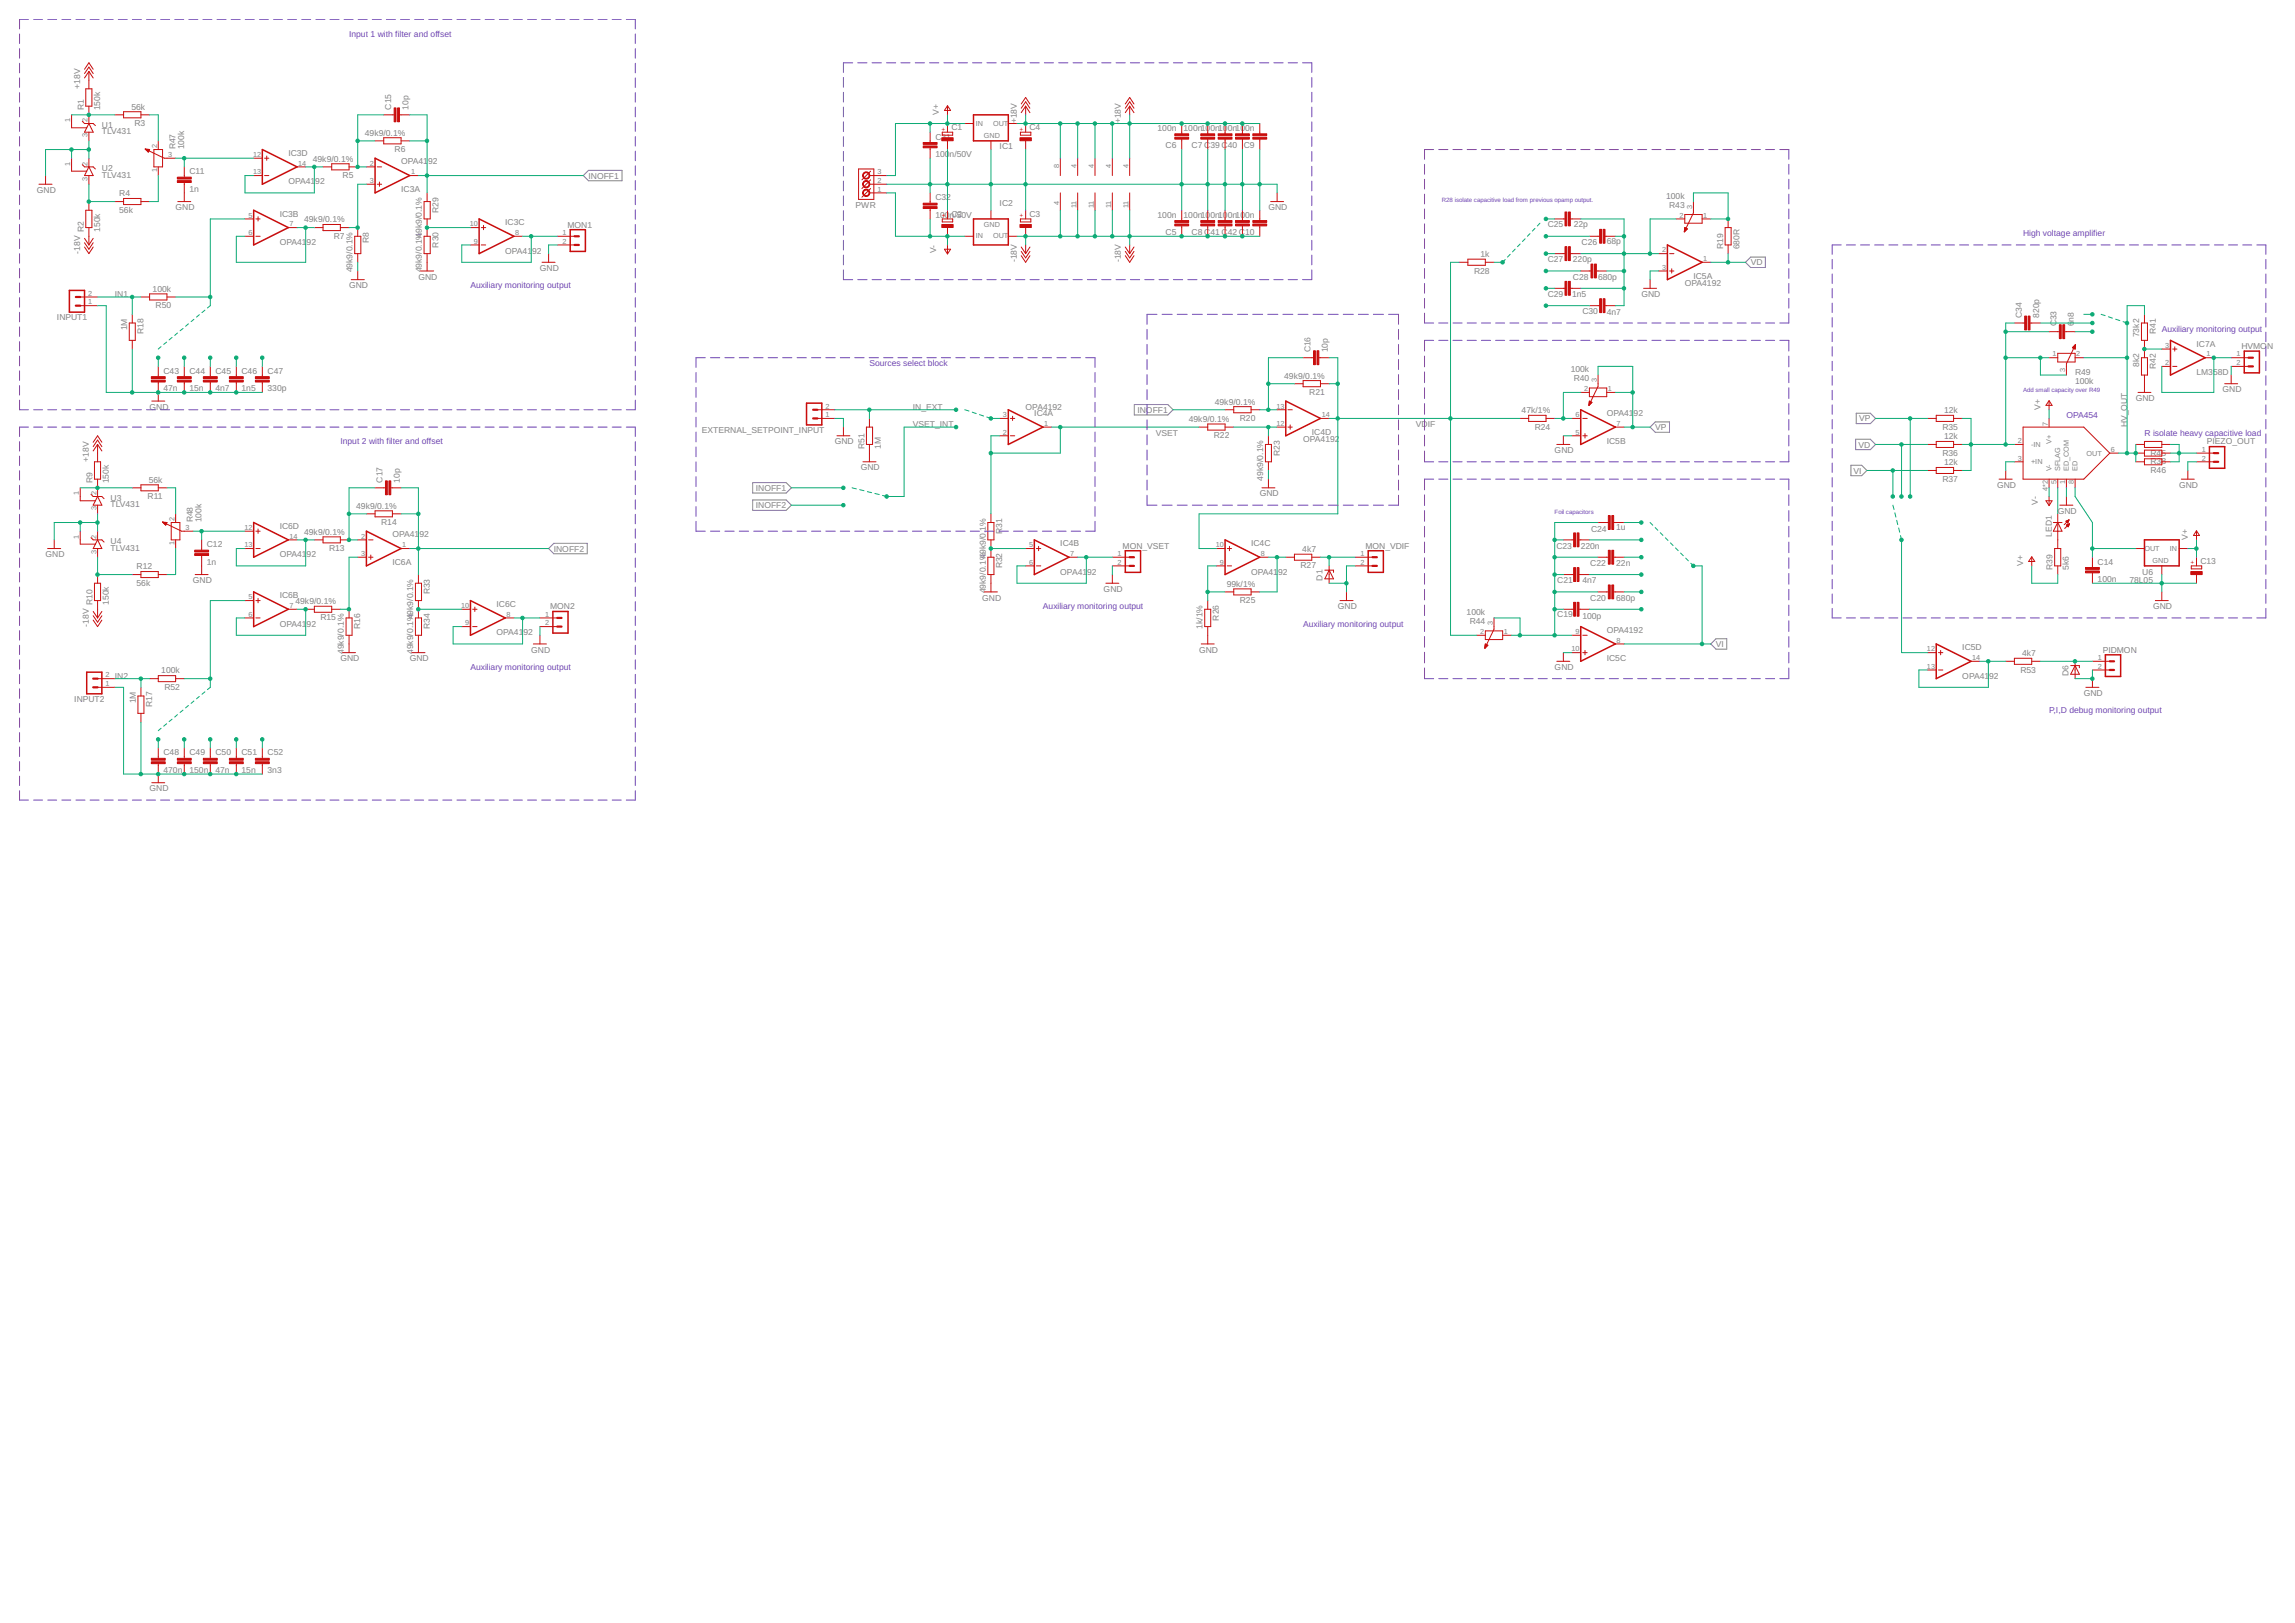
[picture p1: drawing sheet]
<svg xmlns="http://www.w3.org/2000/svg" width="420mm" height="297mm" viewBox="0 0 420 297" stroke-linecap="round" stroke-linejoin="round" font-family="sans-serif">
<defs><g id="words">
<g font-size="1.6" fill="#6f45b4">
<text x="63.9" y="6.7">Input 1 with filter and offset</text>
<text x="370.4" y="43.2">High voltage amplifier</text>
<text x="86.1" y="52.8">Auxiliary monitoring output</text>
<text x="395.8" y="60.7">Auxiliary monitoring output</text>
<text x="159.2" y="67">Sources select block</text>
<text x="378.3" y="76.6">OPA454</text>
<text x="62.3" y="81.3">Input 2 with filter and offset</text>
<text x="392.6" y="79.8">R isolate heavy capacitive load</text>
<text x="190.9" y="111.5">Auxiliary monitoring output</text>
<text x="238.6" y="114.7">Auxiliary monitoring output</text>
<text x="86.1" y="122.6">Auxiliary monitoring output</text>
<text x="375.1" y="130.6">P,I,D debug monitoring output</text>
</g>
<g font-size="1.6" fill="#808080">
<text x="14.7" y="16.2" transform="rotate(-90 14.7 16.2)">+18V</text>
<text x="15.3" y="20.2" transform="rotate(-90 15.3 20.2)">R1</text>
<text x="18.3" y="20.2" transform="rotate(-90 18.3 20.2)">150k</text>
<text x="18.7" y="23.4">U1</text>
<text x="24.1" y="20.1">56k</text>
<text x="24.6" y="23.1">R3</text>
<text x="71.6" y="20.1" transform="rotate(-90 71.6 20.1)">C15</text>
<text x="74.8" y="20.1" transform="rotate(-90 74.8 20.1)">10p</text>
<text x="171.9" y="21" transform="rotate(-90 171.9 21)">V+</text>
<text x="174.2" y="23.9">C1</text>
<text x="186.2" y="22.6" transform="rotate(-90 186.2 22.6)">+18V</text>
<text x="188.5" y="23.9">C4</text>
<text x="205.2" y="22.6" transform="rotate(-90 205.2 22.6)">+18V</text>
<text x="211.9" y="24">100n</text>
<text x="216.7" y="24">100n100n100n100n</text>
<text x="18.7" y="24.6">TLV431</text>
<text x="32.1" y="27.4" transform="rotate(-90 32.1 27.4)">R47</text>
<text x="33.7" y="27.4" transform="rotate(-90 33.7 27.4)">100k</text>
<text x="52.8" y="28.6">IC3D</text>
<text x="57.3" y="29.6">49k9/0.1%</text>
<text x="66.8" y="24.8">49k9/0.1%</text>
<text x="72.2" y="27.8">R6</text>
<text x="171.2" y="28.7">100</text>
<text x="171.2" y="25.5">C31</text>
<text x="173.9" y="28.7">n/50V</text>
<text x="183" y="27.4">IC1</text>
<text x="213.4" y="27.1">C6</text>
<text x="218.2" y="27.1">C7 C39 C40</text>
<text x="227.7" y="27.1">C9</text>
<text x="6.7" y="35.3">GND</text>
<text x="18.7" y="32.5">TLV431</text>
<text x="18.7" y="31.3">U2</text>
<text x="21.8" y="35.9">R4</text>
<text x="34.7" y="35.1">1n</text>
<text x="34.7" y="31.9">C11</text>
<text x="52.8" y="33.7">OPA41</text>
<text x="57.7" y="33.7">92</text>
<text x="62.7" y="32.6">R5</text>
<text x="73.4" y="30.1">OPA41</text>
<text x="73.4" y="35.2">IC3A</text>
<text x="78.4" y="30.1">92</text>
<text x="107.7" y="32.7">INOFF1</text>
<text x="21.8" y="38.9">56k</text>
<text x="32.1" y="38.5">GND</text>
<text x="51.2" y="39.7">IC3B</text>
<text x="55.7" y="40.7">49k9/0.1%</text>
<text x="80.3" y="38.9" transform="rotate(-90 80.3 38.9)">R29</text>
<text x="92.5" y="41.3">IC3C</text>
<text x="103.9" y="41.6">MON1</text>
<text x="156.6" y="38">PWR</text>
<text x="171.2" y="39.8">100nC/50V</text>
<text x="171.2" y="36.6">C32</text>
<text x="175.3" y="39.8">2</text>
<text x="183" y="37.7">IC2</text>
<text x="188.5" y="39.8">C3</text>
<text x="211.9" y="39.8">100n</text>
<text x="216.7" y="39.8">100n100n100n100n</text>
<text x="232.2" y="38.5">GND</text>
<text x="283.4" y="41.6">C25</text>
<text x="288.1" y="41.6">22p</text>
<text x="305" y="36.4">100k</text>
<text x="305.6" y="38">R43</text>
<text x="14.7" y="46.4" transform="rotate(-90 14.7 46.4)">-18V</text>
<text x="15.3" y="42.4" transform="rotate(-90 15.3 42.4)">R2</text>
<text x="18.3" y="42.4" transform="rotate(-90 18.3 42.4)">150k</text>
<text x="51.2" y="44.8">OPA41</text>
<text x="56.1" y="44.8">92</text>
<text x="61.1" y="43.7">R7</text>
<text x="67.6" y="44.4" transform="rotate(-90 67.6 44.4)">R8</text>
<text x="77.3" y="43.5" transform="rotate(-90 77.3 43.5)">49k9/0.1%</text>
<text x="80.3" y="45.3" transform="rotate(-90 80.3 45.3)">R30</text>
<text x="92.5" y="46.4">OPA41</text>
<text x="97.4" y="46.4">92</text>
<text x="171.4" y="46.3" transform="rotate(-90 171.4 46.3)">V-</text>
<text x="186.2" y="48" transform="rotate(-90 186.2 48)">-18V</text>
<text x="205.2" y="48" transform="rotate(-90 205.2 48)">-18V</text>
<text x="213.4" y="43">C5</text>
<text x="218.2" y="43">C8 C41 C42 C10</text>
<text x="271" y="47.1">1k</text>
<text x="283.4" y="47.9">C27</text>
<text x="288" y="47.9">220p</text>
<text x="289.5" y="44.9">C26</text>
<text x="294.1" y="44.7">68p</text>
<text x="315.4" y="45.6" transform="rotate(-90 315.4 45.6)">R19</text>
<text x="318.4" y="45.6" transform="rotate(-90 318.4 45.6)">680R</text>
<text x="27.9" y="53.4">100k</text>
<text x="63.9" y="52.8">GND</text>
<text x="64.6" y="49.9" transform="rotate(-90 64.6 49.9)">49k9/0.1%</text>
<text x="76.6" y="51.2">GND</text>
<text x="77.3" y="49.9" transform="rotate(-90 77.3 49.9)">49k9/0.1%</text>
<text x="98.8" y="49.6">GND</text>
<text x="269.9" y="50.1">R28</text>
<text x="288" y="51.3">C28</text>
<text x="292.6" y="51.3">680p</text>
<text x="308.4" y="52.3">OPA4192</text>
<text x="310" y="51.1">IC5A</text>
<text x="320.5" y="48.6">VD</text>
<text x="10.4" y="58.6">INPUT1</text>
<text x="21" y="54.3">IN1</text>
<text x="28.5" y="56.4">R50</text>
<text x="283.4" y="54.4">C29</text>
<text x="287.8" y="54.4">1n5</text>
<text x="289.7" y="57.4">C30</text>
<text x="294.1" y="57.6">4n7</text>
<text x="300.5" y="54.3">GND</text>
<text x="370.1" y="58.2" transform="rotate(-90 370.1 58.2)">C34</text>
<text x="373.3" y="58.2" transform="rotate(-90 373.3 58.2)">820p</text>
<text x="376.5" y="59.7" transform="rotate(-90 376.5 59.7)">C33</text>
<text x="379.7" y="59.7" transform="rotate(-90 379.7 59.7)">6</text>
<text x="379.7" y="58.9" transform="rotate(-90 379.7 58.9)">n8</text>
<text x="23.3" y="60.5" transform="rotate(-90 23.3 60.5)">1M</text>
<text x="26.3" y="61.2" transform="rotate(-90 26.3 61.2)">R18</text>
<text x="239.9" y="64.5" transform="rotate(-90 239.9 64.5)">C16</text>
<text x="243.1" y="64.5" transform="rotate(-90 243.1 64.5)">10p</text>
<text x="391.7" y="61.7" transform="rotate(-90 391.7 61.7)">73k2</text>
<text x="394.7" y="61.2" transform="rotate(-90 394.7 61.2)">R41</text>
<text x="402.1" y="63.5">IC7A</text>
<text x="410.4" y="63.9">HVMON</text>
<text x="29.9" y="71.6">47n</text>
<text x="29.9" y="68.4">C43</text>
<text x="34.7" y="71.6">15n</text>
<text x="34.7" y="68.4">C44</text>
<text x="39.5" y="71.6">4n7</text>
<text x="39.5" y="68.4">C45</text>
<text x="44.2" y="71.6">1n5</text>
<text x="44.2" y="68.4">C46</text>
<text x="49" y="71.6">330p</text>
<text x="49" y="68.4">C47</text>
<text x="235.1" y="69.3">49k9/0.1%</text>
<text x="287.6" y="68.2">100k</text>
<text x="288.1" y="69.8">R40</text>
<text x="379.9" y="70.2">100k</text>
<text x="379.9" y="68.6">R49</text>
<text x="391.7" y="67.2" transform="rotate(-90 391.7 67.2)">8k2</text>
<text x="394.7" y="67.5" transform="rotate(-90 394.7 67.5)">R42</text>
<text x="402.1" y="68.6">LM358D</text>
<text x="406.9" y="71.8">GND</text>
<text x="27.4" y="75">GND</text>
<text x="167.1" y="75">IN_EXT</text>
<text x="187.8" y="75">OPA4192</text>
<text x="189.3" y="76.2">IC4A</text>
<text x="208.2" y="75.6">INOFF1</text>
<text x="217.6" y="77.2">49k9/0.1%</text>
<text x="222.4" y="74">49k9/0.1%</text>
<text x="227" y="77">R20</text>
<text x="239.7" y="72.3">R21</text>
<text x="278.6" y="75.6">47k/1%</text>
<text x="294.1" y="76.1">OPA41</text>
<text x="299.1" y="76.1">92</text>
<text x="340.3" y="77.1">VP</text>
<text x="355.9" y="75.6">12k</text>
<text x="373.5" y="75" transform="rotate(-90 373.5 75)">V+</text>
<text x="391" y="73.4">GND</text>
<text x="128.5" y="79.3">EXTERNAL_SETPOINT_INPUT</text>
<text x="152.8" y="81.3">GND</text>
<text x="158.2" y="82.1" transform="rotate(-90 158.2 82.1)">R51</text>
<text x="161.2" y="82.1" transform="rotate(-90 161.2 82.1)">1M</text>
<text x="167.1" y="78.2">VSET_INT</text>
<text x="211.6" y="79.8">VSET</text>
<text x="222.2" y="80.2">R22</text>
<text x="234.3" y="83.4" transform="rotate(-90 234.3 83.4)">R23</text>
<text x="238.6" y="80.9">OPA4192</text>
<text x="240.2" y="79.7">IC4D</text>
<text x="259.2" y="78.2">VDIF</text>
<text x="281" y="78.6">R24</text>
<text x="284.6" y="82.9">GND</text>
<text x="294.1" y="81.3">IC5B</text>
<text x="303" y="78.7">VP</text>
<text x="340.3" y="81.9">VD</text>
<text x="355.6" y="78.6">R35</text>
<text x="355.6" y="83.4">R36</text>
<text x="355.9" y="80.4">12k</text>
<text x="389.4" y="78.2" transform="rotate(-90 389.4 78.2)">HV_OUT</text>
<text x="393.7" y="83.4">R45</text>
<text x="404" y="81.3">PIEZO_OUT</text>
<text x="16.3" y="84.5" transform="rotate(-90 16.3 84.5)">+18V</text>
<text x="16.9" y="88.5" transform="rotate(-90 16.9 88.5)">R9</text>
<text x="19.9" y="88.5" transform="rotate(-90 19.9 88.5)">150k</text>
<text x="27.2" y="88.3">56k</text>
<text x="70" y="88.3" transform="rotate(-90 70 88.3)">C17</text>
<text x="73.2" y="88.3" transform="rotate(-90 73.2 88.3)">10p</text>
<text x="138.4" y="89.8">INOFF1</text>
<text x="157.6" y="86.1">GND</text>
<text x="231.3" y="88" transform="rotate(-90 231.3 88)">49k9/0.1%</text>
<text x="339.3" y="86.7">VI</text>
<text x="355.6" y="88.2">R37</text>
<text x="355.9" y="85.2">12k</text>
<text x="365.6" y="89.3">GND</text>
<text x="393.7" y="85">R38</text>
<text x="393.7" y="86.6">R46</text>
<text x="398.9" y="89.3">GND</text>
<text x="20.2" y="92.8">TLV431</text>
<text x="20.2" y="91.7">U3</text>
<text x="27" y="91.3">R11</text>
<text x="35.3" y="95.6" transform="rotate(-90 35.3 95.6)">R48</text>
<text x="36.9" y="95.6" transform="rotate(-90 36.9 95.6)">100k</text>
<text x="65.2" y="93.1">49k9/0.1%</text>
<text x="138.4" y="93">INOFF2</text>
<text x="230.6" y="90.9">GND</text>
<text x="373.1" y="92.3" transform="rotate(-90 373.1 92.3)">V-</text>
<text x="376.7" y="94">GND</text>
<text x="8.3" y="102">GND</text>
<text x="20.2" y="100.8">TLV431</text>
<text x="20.2" y="99.6">U4</text>
<text x="37.9" y="100.2">C12</text>
<text x="51.2" y="102">OPA41</text>
<text x="51.2" y="96.8">IC6D</text>
<text x="55.7" y="97.9">49k9/0.1%</text>
<text x="56.1" y="102">92</text>
<text x="60.3" y="100.9">R13</text>
<text x="69.8" y="96.1">R14</text>
<text x="71.8" y="98.3">OPA41</text>
<text x="76.8" y="98.3">92</text>
<text x="101.4" y="100.9">INOFF2</text>
<text x="183.5" y="97.7" transform="rotate(-90 183.5 97.7)">R31</text>
<text x="194.1" y="100">IC4B</text>
<text x="205.5" y="100.4">MON_VSET</text>
<text x="229" y="100">IC4C</text>
<text x="238.4" y="101">4k7</text>
<text x="250" y="100.4">MON_VDIF</text>
<text x="284.9" y="100.5">C23</text>
<text x="289.4" y="100.5">220n</text>
<text x="291.3" y="97.3">C24</text>
<text x="295.9" y="97">1u</text>
<text x="375.6" y="98.3" transform="rotate(-90 375.6 98.3)">LED1</text>
<text x="400.5" y="98.8" transform="rotate(-90 400.5 98.8)">V+</text>
<text x="25" y="107.2">56k</text>
<text x="25" y="104.2">R12</text>
<text x="35.3" y="106.7">GND</text>
<text x="37.9" y="103.3">1n</text>
<text x="71.8" y="103.5">IC6A</text>
<text x="180.5" y="102.3" transform="rotate(-90 180.5 102.3)">49k9/0.1%</text>
<text x="183.5" y="104" transform="rotate(-90 183.5 104)">R32</text>
<text x="194.1" y="105.2">OPA41</text>
<text x="199" y="105.2">92</text>
<text x="224.6" y="107.4">99k/1%</text>
<text x="229" y="105.2">OPA41</text>
<text x="234" y="105.2">92</text>
<text x="238.1" y="104">R27</text>
<text x="242.1" y="106.3" transform="rotate(-90 242.1 106.3)">D1</text>
<text x="285.1" y="106.7">C21</text>
<text x="289.7" y="106.7">4n7</text>
<text x="291.1" y="103.6">C22</text>
<text x="295.9" y="103.6">22n</text>
<text x="370.4" y="103.6" transform="rotate(-90 370.4 103.6)">V+</text>
<text x="375.8" y="104.4" transform="rotate(-90 375.8 104.4)">R39</text>
<text x="378.8" y="104.4" transform="rotate(-90 378.8 104.4)">5k6</text>
<text x="384" y="106.5">100n</text>
<text x="384" y="103.3">C14</text>
<text x="389.8" y="106.7">78L05</text>
<text x="392.2" y="105.2">U6</text>
<text x="402.8" y="103.3">C13</text>
<text x="16.9" y="110.7" transform="rotate(-90 16.9 110.7)">R10</text>
<text x="19.9" y="110.7" transform="rotate(-90 19.9 110.7)">150k</text>
<text x="51.2" y="109.5">IC6B</text>
<text x="54.1" y="110.6">49k9/0.1%</text>
<text x="58.7" y="113.6">R15</text>
<text x="75.7" y="113.4" transform="rotate(-90 75.7 113.4)">49k9/0.1%</text>
<text x="78.7" y="108.8" transform="rotate(-90 78.7 108.8)">R33</text>
<text x="90.9" y="111.1">IC6C</text>
<text x="100.7" y="111.5">MON2</text>
<text x="179.8" y="109.9">GND</text>
<text x="180.5" y="108.6" transform="rotate(-90 180.5 108.6)">49k9/0.1%</text>
<text x="202.1" y="108.3">GND</text>
<text x="223.2" y="113.6" transform="rotate(-90 223.2 113.6)">R26</text>
<text x="227" y="110.4">R25</text>
<text x="244.9" y="111.5">GND</text>
<text x="268.5" y="112.6">100k</text>
<text x="285.1" y="113">C19</text>
<text x="289.7" y="113.3">100p</text>
<text x="291.1" y="110">C20</text>
<text x="295.9" y="110">680p</text>
<text x="394.2" y="111.5">GND</text>
<text x="16.3" y="114.7" transform="rotate(-90 16.3 114.7)">-18V</text>
<text x="51.2" y="114.7">OPA41</text>
<text x="56.1" y="114.7">92</text>
<text x="63" y="119.7" transform="rotate(-90 63 119.7)">49k9/0.1%</text>
<text x="66" y="115.2" transform="rotate(-90 66 115.2)">R16</text>
<text x="75.7" y="119.7" transform="rotate(-90 75.7 119.7)">49k9/0.1%</text>
<text x="78.7" y="115.2" transform="rotate(-90 78.7 115.2)">R34</text>
<text x="90.9" y="116.3">OPA41</text>
<text x="95.8" y="116.3">92</text>
<text x="97.3" y="119.4">GND</text>
<text x="219.5" y="119.4">GND</text>
<text x="220.2" y="115.1" transform="rotate(-90 220.2 115.1)">1k/1%</text>
<text x="269.1" y="114.2">R44</text>
<text x="294.1" y="115.8">OPA4192</text>
<text x="314.2" y="118.4">VI</text>
<text x="359.3" y="119">IC5D</text>
<text x="385" y="119.4">PIDMON</text>
<text x="21" y="124.2">IN2</text>
<text x="29.5" y="123.3">100k</text>
<text x="62.3" y="121">GND</text>
<text x="75" y="121">GND</text>
<text x="284.6" y="122.6">GND</text>
<text x="294.1" y="121">IC5C</text>
<text x="359.3" y="124.2">OPA41</text>
<text x="364.2" y="124.2">92</text>
<text x="369.9" y="123.1">R53</text>
<text x="370.2" y="120.1">4k7</text>
<text x="378.7" y="123.7" transform="rotate(-90 378.7 123.7)">D6</text>
<text x="13.6" y="128.5">INPUT2</text>
<text x="24.9" y="128.7" transform="rotate(-90 24.9 128.7)">1M</text>
<text x="27.9" y="129.4" transform="rotate(-90 27.9 129.4)">R17</text>
<text x="30.1" y="126.3">R52</text>
<text x="381.5" y="127.4">GND</text>
<text x="29.9" y="141.4">470n</text>
<text x="29.9" y="138.3">C48</text>
<text x="34.7" y="141.4">150n</text>
<text x="34.7" y="138.3">C49</text>
<text x="39.5" y="141.4">47n</text>
<text x="39.5" y="138.3">C50</text>
<text x="44.2" y="141.4">15n</text>
<text x="44.2" y="138.3">C51</text>
<text x="49" y="141.4">3n3</text>
<text x="49" y="138.3">C52</text>
<text x="27.4" y="144.8">GND</text>
</g>
<g font-size="1.3" fill="#808080">
<text x="12.9" y="22.4" transform="rotate(-90 12.9 22.4)">1</text>
<text x="16" y="22.4" transform="rotate(-90 16 22.4)">2</text>
<text x="178.6" y="23">IN</text>
<text x="181.8" y="23">OUT</text>
<text x="16" y="25.1" transform="rotate(-90 16 25.1)">3</text>
<text x="28.8" y="27.1" transform="rotate(-90 28.8 27.1)">2</text>
<text x="30.8" y="28.7">3</text>
<text x="46.3" y="28.7">12</text>
<text x="180.1" y="25.3">GND</text>
<text x="12.9" y="30.3" transform="rotate(-90 12.9 30.3)">1</text>
<text x="16" y="33.1" transform="rotate(-90 16 33.1)">3</text>
<text x="16" y="30.3" transform="rotate(-90 16 30.3)">2</text>
<text x="28.8" y="31.5" transform="rotate(-90 28.8 31.5)">1</text>
<text x="46.3" y="31.9">13</text>
<text x="54.6" y="30.3">14</text>
<text x="67.7" y="30.3">2</text>
<text x="67.7" y="33.5">3</text>
<text x="75.2" y="31.9">1</text>
<text x="160.6" y="35.1">1</text>
<text x="160.6" y="33.5">2</text>
<text x="160.6" y="31.9">3</text>
<text x="193.9" y="30.7" transform="rotate(-90 193.9 30.7)">8</text>
<text x="197.1" y="30.7" transform="rotate(-90 197.1 30.7)">4</text>
<text x="200.2" y="30.7" transform="rotate(-90 200.2 30.7)">4</text>
<text x="203.4" y="30.7" transform="rotate(-90 203.4 30.7)">4</text>
<text x="206.6" y="30.7" transform="rotate(-90 206.6 30.7)">4</text>
<text x="45.5" y="39.8">5</text>
<text x="53" y="41.4">7</text>
<text x="86" y="41.4">10</text>
<text x="180.1" y="41.5">GND</text>
<text x="193.9" y="37.5" transform="rotate(-90 193.9 37.5)">4</text>
<text x="197.1" y="38.1" transform="rotate(-90 197.1 38.1)">11</text>
<text x="200.2" y="38.1" transform="rotate(-90 200.2 38.1)">11</text>
<text x="203.4" y="38.1" transform="rotate(-90 203.4 38.1)">11</text>
<text x="206.6" y="38.1" transform="rotate(-90 206.6 38.1)">11</text>
<text x="307.5" y="39.8">2</text>
<text x="309.8" y="38.3" transform="rotate(-90 309.8 38.3)">3</text>
<text x="311.8" y="39.8">1</text>
<text x="45.5" y="43">6</text>
<text x="86.8" y="44.6">9</text>
<text x="94.3" y="43">8</text>
<text x="103" y="43">1</text>
<text x="103" y="44.6">2</text>
<text x="178.6" y="43.6">IN</text>
<text x="181.8" y="43.6">OUT</text>
<text x="304.3" y="46.2">2</text>
<text x="311.8" y="47.8">1</text>
<text x="304.3" y="49.4">3</text>
<text x="16.1" y="55.7">1</text>
<text x="16.1" y="54.1">2</text>
<text x="375.8" y="65.2">1</text>
<text x="380.1" y="65.2">2</text>
<text x="396.4" y="63.7">3</text>
<text x="403.9" y="65.2">1</text>
<text x="409.4" y="65.2">1</text>
<text x="290" y="71.6">2</text>
<text x="292.3" y="70" transform="rotate(-90 292.3 70)">3</text>
<text x="294.4" y="71.6">1</text>
<text x="378.1" y="68" transform="rotate(-90 378.1 68)">3</text>
<text x="396.4" y="66.8">2</text>
<text x="409.4" y="66.8">2</text>
<text x="151.1" y="76.4">1</text>
<text x="151.1" y="74.8">2</text>
<text x="183.6" y="76.4">3</text>
<text x="191.2" y="77.9">1</text>
<text x="233.7" y="74.8">13</text>
<text x="233.7" y="77.9">12</text>
<text x="242" y="76.4">14</text>
<text x="288.4" y="76.4">6</text>
<text x="296" y="77.9">7</text>
<text x="374.9" y="77.9" transform="rotate(-90 374.9 77.9)">7</text>
<text x="183.6" y="79.5">2</text>
<text x="288.4" y="79.5">5</text>
<text x="369.4" y="81.1">2</text>
<text x="371.8" y="81.8">-IN</text>
<text x="375.6" y="81.3" transform="rotate(-90 375.6 81.3)">V+</text>
<text x="382" y="83.4">OUT</text>
<text x="386.5" y="82.7">6</text>
<text x="403.1" y="82.7">1</text>
<text x="369.4" y="84.3">3</text>
<text x="371.8" y="85">+IN</text>
<text x="374.9" y="89.9" transform="rotate(-90 374.9 89.9)">4*2</text>
<text x="375.6" y="86.2" transform="rotate(-90 375.6 86.2)">V-</text>
<text x="376.5" y="88.7" transform="rotate(-90 376.5 88.7)">5</text>
<text x="377.2" y="86.2" transform="rotate(-90 377.2 86.2)">SFLAG</text>
<text x="378.1" y="88.7" transform="rotate(-90 378.1 88.7)">1</text>
<text x="378.8" y="86.2" transform="rotate(-90 378.8 86.2)">ED_COM</text>
<text x="379.7" y="88.7" transform="rotate(-90 379.7 88.7)">8</text>
<text x="380.4" y="86.2" transform="rotate(-90 380.4 86.2)">ED</text>
<text x="403.1" y="84.3">2</text>
<text x="14.5" y="90.6" transform="rotate(-90 14.5 90.6)">1</text>
<text x="17.6" y="93.4" transform="rotate(-90 17.6 93.4)">3</text>
<text x="17.6" y="90.6" transform="rotate(-90 17.6 90.6)">2</text>
<text x="31.9" y="95.4" transform="rotate(-90 31.9 95.4)">2</text>
<text x="14.5" y="98.6" transform="rotate(-90 14.5 98.6)">1</text>
<text x="17.6" y="101.4" transform="rotate(-90 17.6 101.4)">3</text>
<text x="17.6" y="98.6" transform="rotate(-90 17.6 98.6)">2</text>
<text x="31.9" y="99.8" transform="rotate(-90 31.9 99.8)">1</text>
<text x="34" y="97">3</text>
<text x="44.7" y="100.2">13</text>
<text x="44.7" y="97">12</text>
<text x="53" y="98.6">14</text>
<text x="66.1" y="98.6">2</text>
<text x="66.1" y="101.8">3</text>
<text x="73.7" y="100.2">1</text>
<text x="188.4" y="100.2">5</text>
<text x="195.9" y="101.8">7</text>
<text x="204.6" y="101.8">1</text>
<text x="222.6" y="100.2">10</text>
<text x="230.9" y="101.8">8</text>
<text x="249.1" y="101.8">1</text>
<text x="392.6" y="100.8">OUT</text>
<text x="397.2" y="100.8">IN</text>
<text x="188.4" y="103.3">6</text>
<text x="204.6" y="103.3">2</text>
<text x="223.3" y="103.3">9</text>
<text x="249.1" y="103.3">2</text>
<text x="394.1" y="103.1">GND</text>
<text x="45.5" y="112.9">6</text>
<text x="45.5" y="109.7">5</text>
<text x="53" y="111.3">7</text>
<text x="84.4" y="111.3">10</text>
<text x="92.7" y="112.9">8</text>
<text x="99.8" y="112.9">1</text>
<text x="85.2" y="114.5">9</text>
<text x="99.8" y="114.5">2</text>
<text x="271" y="116">2</text>
<text x="273.3" y="114.5" transform="rotate(-90 273.3 114.5)">3</text>
<text x="275.3" y="116">1</text>
<text x="287.7" y="119.2">10</text>
<text x="288.4" y="116">9</text>
<text x="296" y="117.6">8</text>
<text x="352.8" y="119.2">12</text>
<text x="19.3" y="125.6">1</text>
<text x="19.3" y="124">2</text>
<text x="352.8" y="122.4">13</text>
<text x="361.1" y="120.8">14</text>
<text x="384" y="120.8">1</text>
<text x="384" y="122.4">2</text>
</g>
<g font-size="1.1" fill="#c90d0c">
<text x="173.1" y="23.9" transform="rotate(-90 173.1 23.9)">+</text>
<text x="187.4" y="23.9" transform="rotate(-90 187.4 23.9)">+</text>
<text x="173.1" y="39.8" transform="rotate(-90 173.1 39.8)">+</text>
<text x="187.4" y="39.8" transform="rotate(-90 187.4 39.8)">+</text>
<text x="401.8" y="103.3" transform="rotate(-90 401.8 103.3)">+</text>
</g>
<g font-size="1.1" fill="#6f45b4">
<text x="264" y="36.9">R28 isolate capacitive load from previous opamp output.</text>
<text x="370.4" y="71.8">Add small capacity over R49</text>
<text x="284.6" y="94">Foil capacitors</text>
</g>
</g></defs>
<path d="M106.8 32.1l.9-.9h6.2v1.9h-6.2zM319.6 48l.9-.9h2.7v1.9h-2.7zM207.7 74h6.1l1 1-1 .9h-6.1zM302.1 78.2l.9-1h2.6v1.9h-2.6zM339.8 75.6h2.6l1 1-1 .9h-2.6zM137.8 91.5h6.1l1 1-1 .9h-6.1zM137.8 88.3h6.1l1 1-1 .9h-6.1zM338.9 85.2h1.9l1 .9-1 1h-1.9zM339.7 80.4h2.7l1 .9-1 1h-2.7zM100.4 100.4l1-1h6.1v1.9h-6.1zM313.2 117.9l1-1h1.9v1.9h-1.9z" fill="none" stroke="#808080" stroke-width=".18"/>
<g fill="none" stroke="#c90d0c" stroke-width=".28">
<path d="M46.4 38.5l6.4 3.2-6.4 3.1zM48 27.4l6.4 3.1-6.4 3.2zM68.7 29l6.3 3.1-6.3 3.2zM178.2 21h6.4v4.8h-6.4zM12.7 53.1h2.8v4h-2.8zM87.7 40.1l6.4 3.1-6.4 3.2zM104.4 42h2.8v4h-2.8zM178.2 40.1h6.4v4.7h-6.4zM305.3 44.8l6.3 3.2-6.3 3.2zM147.7 73.8h2.8v4h-2.8zM184.6 75l6.3 3.2-6.3 3.1zM235.4 73.4l6.3 3.2-6.3 3.2z"/>
<path d="M289.4 75l6.3 3.2-6.3 3.1zM397.4 62.3l6.3 3.2-6.3 3.1zM410.9 64.3h2.7v3.9h-2.7zM46.4 95.6l6.4 3.2-6.4 3.2zM67.1 97.2l6.3 3.2-6.3 3.2zM189.4 98.8l6.3 3.2-6.3 3.2zM224.3 98.8l6.3 3.2-6.3 3.2zM392.6 98.8h6.3v4.8h-6.3zM404.5 81.7h2.8v4h-2.8zM46.4 108.3l6.4 3.2-6.4 3.2zM86.1 109.9l6.4 3.2-6.4 3.2zM101.2 111.9h2.8v4h-2.8z"/>
<path d="M206 100.8h2.8v4h-2.8zM250.5 100.8h2.8v4h-2.8zM289.4 114.7l6.3 3.2-6.3 3.1zM354.5 117.9l6.3 3.1-6.3 3.2zM385.4 119.8h2.8v4h-2.8zM15.9 123h2.7v4h-2.7z"/>
</g>
<g fill="none" stroke="#c90d0c" stroke-width=".18">
<path d="M15.5 13.5l.8-1.2 .8 1.2M15.5 12.7l.8-1.2 .8 1.2M15.7 16.3h1.1v3.1h-1.1zM16.3 13.1v3.2M16.3 19.4v3.2M16.3 13.1l.8 1.2M16.3 13.1l-.8 1.2M173.5 19.4v1.6M173.5 19.3l.5 .9h-1.1zM187 19.8l.8-1.2 .8 1.2M187 19l.8-1.2 .8 1.2M187.8 19.4v1.6"/>
<path d="M187.8 19.4l.8 1.2M187.8 19.4l-.8 1.2M206 19.8l.8-1.2 .8 1.2M206 19l.8-1.2 .8 1.2M206.8 19.4v1.6M206.8 19.4l.8 1.2M206.8 19.4l-.8 1.2M7.1 33.7h2.4M8.3 32.1v1.6M13.1 21v2.4h2.8M13.1 29v2.3h2.8M15.1 22.2l.4 .4h1.6l.4 .4"/>
<path d="M15.1 30.1l.4 .4h1.6l.4 .4M15.7 38.5h1.1v3.2h-1.1zM16.3 22.6l.8 1.6h-1.6l.4-.8M16.3 30.5l.8 1.6h-1.6l.4-.8M16.3 22.6l-.4 .8M16.3 24.2v1.6M16.3 29v1.5M16.3 32.1v1.6M16.3 36.9v1.6M16.3 30.5l-.4 .8M21 21h1.6M21 36.9h1.6"/>
<path d="M22.6 20.4h3.2v1.2h-3.2zM22.6 36.3h3.2v1.1h-3.2zM25.8 21h1.6M25.8 36.9h1.6M26.6 27.3l3.5 1.7h2.1M26.6 27.3l.8 .1M26.6 27.3l.6 .5 .2-.4M26.6 27.3h.1M26.7 27.3h.6M26.7 27.4h.6M26.8 27.5h.5M26.9 27.5h.4"/>
<path d="M26.9 27.6h.4M27 27.7h.2M27.1 27.7h.1M27.1 27.8h.1M28.2 27.4h1.6v3.1h-1.6zM29 25.8v1.6M29 30.5v1.6M32.6 36.9h2.3M33.7 30.5v1.9M33.7 33.4v3.5M46.4 32.1h1.6M46.4 29h1.6"/>
<path d="M47.2 39.7v.7M48.4 32.1h.8M48.4 29h.8M48.8 28.6v.7M54.4 30.5h1.6M59.1 30.5h1.6M60.7 30h3.2v1.1h-3.2zM63.9 30.5h1.6M67.1 33.7h1.6M67.1 30.5h1.6M68.7 25.8h1.6M69.1 33.7h.8"/>
<path d="M69.1 30.5h.8M69.5 33.3v.8M70.3 21h1.9M70.3 25.2h3.1v1.1h-3.1zM73.1 21h1.9M73.4 25.8h1.6M75 32.1h1.6M77.6 36.9h1.2v3.2h-1.2zM78.2 35.3v1.6M157.2 30.9h2.8v5.6h-2.8zM159.2 35.3h3.1M159.2 33.7h3.1"/>
<path d="M159.2 32.1h3.1M159.4 32.9l-1.6 1.6M159.4 31.3l-1.6 1.6M159.4 34.5l-1.6 1.6M170.3 24.2v1.9M170.3 27.1v1.9M170.3 35.3v1.9M170.3 38.2v1.9M172.5 24.2h1.9v.5h-1.9zM173.5 22.6v1.6M173.5 25.8v1.6M173.5 38.5v1.6"/>
<path d="M176.6 22.6h1.6M181.4 25.8v1.6M181.4 38.5v1.6M184.6 22.6h1.6M186.8 24.2h1.9v.5h-1.9zM187.8 22.6v1.6M187.8 25.8v1.6M187.8 38.5v1.6M194.1 29v3.1M194.1 35.3v3.2M197.3 29v3.1M197.3 35.3v3.2"/>
<path d="M200.5 29v3.1M200.5 35.3v3.2M203.6 29v3.1M203.6 35.3v3.2M206.8 29v3.1M206.8 35.3v3.2M216.3 22.6v1.9M216.3 25.5v1.9M216.3 38.5v1.9M221.1 22.6v1.9M221.1 25.5v1.9M221.1 38.5v1.9"/>
<path d="M224.3 22.6v1.9M224.3 25.5v1.9M224.3 38.5v1.9M227.5 22.6v1.9M227.5 25.5v1.9M227.5 38.5v1.9M230.6 22.6v1.9M230.6 25.5v1.9M230.6 38.5v1.9M232.6 36.9h2.4M233.8 35.3v1.6M308.4 39.3h3.2v1.6h-3.2z"/>
<path d="M310 36.9v2l-1.6 3.5M14.7 55.9h3.2M14.7 54.4h3.2M15.5 43.6l.8 1.2M15.5 44.4l.8 1.2 .8-1.2M15.5 45.2l.8 1.2 .8-1.2M16.3 41.7v3.1M17.1 43.6l-.8 1.2M23.7 59.1h1.1v3.2h-1.1zM24.2 57.5v1.6M25.8 54.4h1.6M27.4 53.8h3.2v1.1h-3.2z"/>
<path d="M30.6 54.4h1.6M44.9 43.2h1.5M44.9 40.1h1.5M46.8 43.2h.8M46.8 40.1h.8M52.8 41.7h1.6M57.6 41.7h1.5M59.1 41.1h3.2v1.1h-3.2zM62.3 41.7h1.6M64.3 51.2h2.4M64.9 43.2h1.2v3.2h-1.2zM65.5 41.7v1.5"/>
<path d="M65.5 46.4v1.6M65.5 49.6v1.6M77 49.6h2.4M77.6 43.2h1.2v3.2h-1.2zM78.2 40.1v3.1M78.2 46.4v3.2M86.1 41.7h1.6M86.1 44.8h1.6M88.1 41.7h.8M88.1 44.8h.8M88.5 41.3v.7M94.1 43.2h1.6"/>
<path d="M99.2 48h2.4M100.4 46.4v1.6M102 43.2h3.2M102 44.8h3.2M172.5 40.1h1.9v.5h-1.9zM172.9 45.6h1.1l-.5 .9zM173.5 41.7v1.5M173.5 44.8v1.6M176.6 43.2h1.6M184.6 43.2h1.6M186.8 40.1h1.9v.5h-1.9zM187 45.2l.8 1.2"/>
<path d="M187 46l.8 1.2 .8-1.2M187 46.8l.8 1.2 .8-1.2M187.8 41.7v1.5M187.8 44.8v1.6M188.6 45.2l-.8 1.2M206 45.2l.8 1.2M206 46l.8 1.2 .8-1.2M206 46.8l.8 1.2 .8-1.2M206.8 44.8v1.6M207.6 45.2l-.8 1.2M216.3 41.3v1.9M221.1 41.3v1.9"/>
<path d="M224.3 41.3v1.9M227.5 41.3v1.9M230.6 41.3v1.9M267.1 48h1.6M268.7 47.4h3.2v1.2h-3.2zM271.9 48h1.6M284.6 40.1h1.9M284.6 46.4h1.9M284.6 52.8h1.9M287.5 40.1h1.9M287.5 46.4h1.9M287.5 52.8h1.9"/>
<path d="M289.4 49.6h1.9M291 43.2h1.9M291 55.9h1.9M292.2 49.6h2M293.8 43.2h1.9M293.8 55.9h1.9M300.9 52.8h2.4M302.1 51.2v1.6M303.7 46.4h1.6M303.7 49.6h1.6M305.7 46.4h.8M305.7 49.6h.8"/>
<path d="M306 49.2v.8M306.9 40.1h1.5M308.4 42.4h.1M308.4 42.2h.2M308.4 42.3h.1M308.4 42.1h.3M308.4 42h.4M308.4 41.9h.5M308.4 41.8h.4M308.4 41.8h.3M308.4 41.7h.2M308.9 41.9l-.5-.2v.7"/>
<path d="M308.9 41.9l-.5 .5M311.6 40.1h1.6M311.6 48h1.6M315.8 41.7h1.1v3.1h-1.1zM316.4 40.1v1.6M316.4 44.8v1.6M368.8 59.1h1.9M371.6 59.1h1.9M392 59.1h1.1v3.2h-1.1zM392.6 57.5v1.6M24.2 62.3v1.6M27.8 73.4h2.4"/>
<path d="M29 67.1v1.9M29 69.9v3.5M33.7 67.1v1.9M33.7 69.9v1.9M38.5 67.1v1.9M38.5 69.9v1.9M43.3 67.1v1.9M43.3 69.9v1.9M48 67.1v1.9M48 69.9v1.9M149.6 76.6h3.2M149.6 75h3.2"/>
<path d="M153.2 79.8h2.4M154.4 78.2v1.6M158.6 78.2h1.1v3.1h-1.1zM159.2 76.6v1.6M183 76.6h1.6M183 79.8h1.6M185 76.6h.8M185 79.8h.8M185.4 76.2v.8M190.9 78.2h1.6M219.5 78.2h1.6M221.1 77.6h3.2v1.1h-3.2z"/>
<path d="M224.3 78.2h1.6M224.3 75h1.6M225.9 74.4h3.1v1.1h-3.1zM229 75h1.6M232.2 79.8v1.5M233.8 78.2h1.6M233.8 75h1.6M235.8 78.2h.8M235.8 75h.8M236.2 77.8v.8M237 70.2h1.6M238.6 69.7h3.1v1.1h-3.1z"/>
<path d="M238.6 65.5h1.9M241.4 65.5h1.9M241.7 76.6h1.6M241.7 70.2h1.6M278.3 76.6h1.6M279.9 76h3.1v1.1h-3.1zM283 76.6h1.6M286.2 79.8v1.5M287.8 76.6h1.6M287.8 79.8h1.6M289.4 71.8h1.6M289.8 76.6h.8"/>
<path d="M289.8 79.8h.8M290.2 79.4v.8M290.9 74.2h.1M290.9 74.1h.1M290.9 74h.2M290.9 73.9h.3M290.9 73.9h.4M290.9 73.8h.4M290.9 73.7h.5M291 73.7h.4M291 73.6h.4M291 73.5h.2"/>
<path d="M291 73.5h.1M291 71h3.2v1.6h-3.2zM291.4 73.6l-.4-.2-.1 .8M291.4 73.6l-.5 .6M292.6 68.6v2.1l-1.7 3.5M294.2 71.8h1.5M295.7 78.2h1.6M352.9 76.6h1.6M354.5 76h3.2v1.1h-3.2zM357.7 76.6h1.5M370.4 78.2h11.1l4.7 4.7-4.7 4.8h-11.1zM375.1 73.4v1.6"/>
<path d="M375.1 76.6v1.6M375.1 73.3l.6 .9h-1.1zM375.1 60.7h1.9M375.1 65.5h1.6M376.7 64.7h3.2v1.6h-3.2zM378 60.7h1.9M379.4 63.6l.5 .3M379.4 63.6h.5M379.5 63.7h.4M379.5 63.6h.4M379.6 63.5h.3M379.6 63.8h.3"/>
<path d="M379.6 63.4h.3M379.7 63.4h.2M379.8 63.8h.1M379.8 63.3h.1M379.8 63.2h.2M379.9 63.9h.1M379.9 63.2h.1M379.9 65.5h1.6M379.9 63.1h.1M380 63.1l-1.7 3.5v2M380 63.1l-.1 .8M380 63.1l-.6 .5"/>
<path d="M391.4 71.8h2.4M392 65.5h1.1v3.1h-1.1zM392.6 62.3v3.2M392.6 68.6v3.2M395.8 67.1h1.6M395.8 63.9h1.6M397.8 67.1h.7M397.8 63.9h.7M398.1 63.5v.8M403.7 65.5h1.6M407.3 70.2h2.4M408.5 65.5h3.1"/>
<path d="M408.5 67.1h3.1M408.5 68.6v1.6M9.9 98.8v1.6M14.7 89.3v2.4h2.8M14.7 97.2v2.4h2.8M16.7 90.5l.4 .4h1.5l.5 .4M16.7 98.4l.4 .4h1.5l.5 .4M17.1 81.7l.8-1.2 .7 1.2M17.1 80.9l.8-1.1 .7 1.1M17.3 84.5h1.1v3.2h-1.1zM17.9 90.9l.7 1.6h-1.5l.4-.8M17.9 90.9l-.4 .8"/>
<path d="M17.9 81.3v3.2M17.9 87.7v3.2M17.9 92.5v1.5M17.9 97.2v1.6M17.9 98.8l.7 1.6h-1.5l.4-.8M17.9 98.8l-.4 .8M17.9 81.3l.7 1.2M17.9 81.3l-.8 1.2M24.2 89.3h1.6M25.8 88.7h3.2v1.1h-3.2zM29 89.3h1.6M29.8 95.5l3.5 1.7h2"/>
<path d="M29.8 95.5l.8 .1-.3 .5zM29.8 95.6h.1M29.8 95.6h.7M29.9 95.7h.6M30 95.8h.5M30.1 95.9h.3M30.2 95.9h.2M30.2 96h.2M30.3 96.1h.1M31.3 95.6h1.6v3.2h-1.6zM32.2 94v1.6M32.2 98.8v1.6"/>
<path d="M36.9 98.8v1.9M44.9 97.2h1.5M46.8 97.2h.8M47.2 96.8v.8M52.8 98.8h1.6M57.6 98.8h1.5M59.1 98.3h3.2v1.1h-3.2zM62.3 98.8h1.6M65.5 98.8h1.6M67.1 94h1.6M67.5 98.8h.8M68.7 89.3h1.9"/>
<path d="M68.7 93.5h3.1v1.1h-3.1zM71.5 89.3h1.9M71.8 94h1.6M158 84.5h2.4M159.2 81.3v3.2M180.8 95.6h1.2v3.2h-1.2zM181.4 94v1.6M181.4 98.8v3.2M190.1 100v.8M225.1 100v.8M231 89.3h2.4M231.7 81.3h1.1v3.2h-1.1z"/>
<path d="M232.2 84.5v1.6M232.2 87.7v1.6M285 81.3h2.4M286.2 98.8h1.9M289.1 98.8h1.9M292.6 95.6h1.9M295.4 95.6h1.9M352.9 81.3h1.6M352.9 86.1h1.6M354.5 80.8h3.2v1.1h-3.2zM354.5 85.6h3.2v1.1h-3.2zM357.7 81.3h1.5"/>
<path d="M357.7 86.1h1.5M366 87.7h2.4M367.2 86.1v1.6M368.8 84.5h1.6M368.8 81.3h1.6M374.6 91.7h1.1l-.6 .8zM375.1 87.7v1.6M375.1 90.9v1.6M375.9 95.6h1.6M376.7 95.6l.8 1.6h-1.6zM376.7 87.7v1.6M376.7 94v6.4"/>
<path d="M377.1 92.5h2.4M378.3 95.4h.4M378.3 87.7v1.6M378.3 90.9v1.6M378.3 96.1l.6-.2-.3 .5zM378.3 96.1h.5M378.3 95.5h.3M378.4 96.1h.4M378.4 96.2h.3M378.4 95.6h.2M378.4 95.3h.3M378.5 95.6h.1"/>
<path d="M378.5 96.3h.2M378.5 96h.3M378.5 95.7h.1M378.6 95.2h.1M378.6 96.4h.1M378.7 95.9h.1M378.7 95.2h.1M378.8 95.1l-.9 .9M378.8 95.1l-.3 .6M378.8 95.1l-.6 .3 .3 .3M378.8 95.9h.1M378.9 95.9l-.9 .8"/>
<path d="M379.9 87.7v1.6M386.2 82.9h1.6M391 84.5h1.6M391 81.3h1.6M391 82.9h1.6M392.6 80.8h3.2v1.1h-3.2zM392.6 82.4h3.2v1.1h-3.2zM392.6 84h3.2v1.1h-3.2zM395.8 84.5h1.6M395.8 81.3h1.6M395.8 82.9h1.6M399.4 87.7h2.3"/>
<path d="M400.5 86.1v1.6M402.1 84.5h3.2M402.1 82.9h3.2M402.1 97.1l.6 .9h-1.1zM402.1 97.2v1.6M8.7 100.4h2.4M17.1 111.9l.8 1.2M17.1 112.7l.8 1.2 .7-1.2M17.1 113.5l.8 1.2 .7-1.2M17.3 106.7h1.1v3.2h-1.1zM17.9 100.4v1.6M17.9 105.2v1.5"/>
<path d="M17.9 109.9v3.2M18.6 111.9l-.7 1.2M24.2 105.2h1.6M25.8 104.6h3.2v1.1h-3.2zM29 105.2h1.6M35.7 105.2h2.4M36.9 101.7v3.5M44.9 100.4h1.5M44.9 109.9h1.5M44.9 113.1h1.5M46.8 100.4h.8M46.8 109.9h.8"/>
<path d="M46.8 113.1h.8M47.2 109.5v.8M52.8 111.5h1.6M56 111.5h1.6M57.6 111h3.1v1.1h-3.1zM60.7 111.5h1.6M62.7 119.4h2.4M63.4 113.1h1.1v3.2h-1.1zM63.9 111.5v1.6M63.9 116.3v3.1M65.5 102h1.6M67.5 102h.8"/>
<path d="M67.9 101.6v.8M73.4 100.4h1.6M75.4 119.4h2.4M76.1 106.7h1.1v3.2h-1.1zM76.1 113.1h1.1v3.2h-1.1zM76.6 105.2v1.5M76.6 109.9v3.2M76.6 116.3v3.1M84.5 111.5h1.6M84.5 114.7h1.6M86.5 111.5h.8M86.5 114.7h.8"/>
<path d="M86.9 111.1v.8M92.5 113.1h1.6M97.6 117.9h2.4M98.8 113.1h3.2M98.8 114.7h3.2M98.8 116.3v1.6M180.2 108.3h2.4M180.8 102h1.2v3.2h-1.2zM181.4 105.2v3.1M187.8 100.4h1.6M187.8 103.6h1.6M189.7 100.4h.8"/>
<path d="M189.7 103.6h.8M195.7 102h1.6M202.5 106.7h2.3M203.6 105.2v1.5M203.6 103.6h3.2M203.6 102h3.2M219.9 117.9h2.4M220.6 111.5h1.1v3.2h-1.1zM221.1 109.9v1.6M221.1 114.7v3.2M222.7 100.4h1.6M222.7 103.6h1.6"/>
<path d="M224.3 108.3h1.6M224.7 100.4h.8M224.7 103.6h.8M225.9 107.8h3.1v1.1h-3.1zM229 108.3h1.6M230.6 102h1.6M235.4 102h1.6M237 101.4h3.2v1.1h-3.2zM240.2 102h1.5M242.5 104.4h1.6v.4M243.3 104.4l.8 1.5h-1.6zM243.3 103.6v3.1"/>
<path d="M245.3 109.9h2.4M246.5 108.3v1.6M248.1 103.6h3.2M248.1 102h3.2M270.3 116.3h1.6M271.8 118.6h.1M271.9 118.5h.1M271.9 118.4h.2M271.9 118.3h.3M271.9 118.2h.3M271.9 118.2h.4M271.9 118.1h.5"/>
<path d="M271.9 118h.4M271.9 118h.3M271.9 117.9h.1M271.9 115.5h3.2v1.6h-3.2zM271.9 117.9l.5 .2-.6 .5zM273.5 113.1v2l-1.7 3.5M275.1 116.3h1.6M286.2 105.2h1.9M286.2 111.5h1.9M286.2 119.4v1.6M287.8 116.3h1.6M287.8 119.4h1.6"/>
<path d="M289.1 105.2h1.9M289.1 111.5h1.9M289.8 116.3h.8M289.8 119.4h.8M290.2 119v.8M292.6 102h1.9M292.6 108.3h1.9M295.4 102h1.9M295.4 108.3h1.9M295.7 117.9h1.6M352.9 119.4h1.6M354.9 119.4h.8"/>
<path d="M355.3 119v.8M372 101.9l.5 .9h-1.1zM372 102v1.6M376.2 100.4h1.1v3.2h-1.1zM376.7 103.6v1.6M383.1 102v1.9M383.1 104.8v1.9M391 100.4h1.6M394.6 109.9h2.4M395.8 103.6v1.6M395.8 108.3v1.6M398.9 100.4h1.6"/>
<path d="M401.2 103.6h1.9v.5h-1.9zM402.1 102v1.6M402.1 105.2v1.5M17.9 125.8h3.1M17.9 124.2h3.1M25.3 127.4h1.1v3.2h-1.1zM25.8 125.8v1.6M25.8 130.6v1.5M27.4 124.2h1.6M29 123.7h3.2v1.1h-3.2zM29 136.9v1.9M29 139.8v3.5"/>
<path d="M32.2 124.2h1.5M33.7 136.9v1.9M33.7 139.8v1.9M38.5 136.9v1.9M38.5 139.8v1.9M43.3 136.9v1.9M43.3 139.8v1.9M48 136.9v1.9M48 139.8v1.9M285 121h2.4M352.9 122.6h1.6M354.9 122.6h.8"/>
<path d="M360.8 121h1.6M367.2 121h1.6M368.8 120.5h3.2v1.1h-3.2zM372 121h1.5M379.1 121.8h1.6v.4M379.9 121v3.2M379.9 121.8l.8 1.6h-1.6zM381.9 125.8h2.4M383.1 121h3.1M383.1 122.6h3.1M383.1 124.2v1.6M27.8 143.3h2.4"/>
</g>
<g fill="#c90d0c" stroke="#c90d0c" stroke-width=".18">
<path d="M172.4 25.2h2.1v.6h-2.1z"/>
<path d="M172.4 41.1h2.1v.5h-2.1z"/>
<path d="M186.7 41.1h2.1v.5h-2.1z"/>
<path d="M186.7 25.2h2.1v.6h-2.1z"/>
<path d="M215.1 40.4h2.5v.3h-2.5z"/>
<path d="M215.1 41h2.5v.3h-2.5z"/>
<path d="M215.1 24.5h2.5v.3h-2.5z"/>
<path d="M215.1 25.1h2.5v.4h-2.5z"/>
<path d="M219.8 24.5h2.6v.3h-2.6z"/>
<path d="M219.8 25.1h2.6v.4h-2.6z"/>
<path d="M219.8 40.4h2.6v.3h-2.6z"/>
<path d="M219.8 41h2.6v.3h-2.6z"/>
<path d="M288.7 110.2h.4v2.6h-.4z"/>
<path d="M288.1 110.2h.3v2.6h-.3z"/>
<path d="M295.1 107.1h.3v2.5h-.3z"/>
<path d="M294.4 107.1h.4v2.5h-.4z"/>
<path d="M288.7 103.9h.4v2.5h-.4z"/>
<path d="M288.1 103.9h.3v2.5h-.3z"/>
<path d="M295.1 100.7h.3v2.6h-.3z"/>
<path d="M294.4 100.7h.4v2.6h-.4z"/>
<path d="M288.7 97.5h.4v2.6h-.4z"/>
<path d="M288.1 97.5h.3v2.6h-.3z"/>
<path d="M295.1 94.4h.3v2.5h-.3z"/>
<path d="M294.4 94.4h.4v2.5h-.4z"/>
<path d="M287.1 38.8h.4v2.5h-.4z"/>
<path d="M286.5 38.8h.4v2.5h-.4z"/>
<path d="M293.5 42h.3v2.5h-.3z"/>
<path d="M292.9 42h.3v2.5h-.3z"/>
<path d="M287.1 45.1h.4v2.6h-.4z"/>
<path d="M286.5 45.1h.4v2.6h-.4z"/>
<path d="M291.9 48.3h.3v2.6h-.3z"/>
<path d="M291.3 48.3h.3v2.6h-.3z"/>
<path d="M287.1 51.5h.4v2.5h-.4z"/>
<path d="M286.5 51.5h.4v2.5h-.4z"/>
<path d="M293.5 54.7h.3v2.5h-.3z"/>
<path d="M292.9 54.7h.3v2.5h-.3z"/>
<path d="M169 26.7h2.6v.4h-2.6z"/>
<path d="M169 26.1h2.6v.3h-2.6z"/>
<path d="M169 37.8h2.6v.4h-2.6z"/>
<path d="M169 37.2h2.6v.3h-2.6z"/>
<path d="M377.7 59.4h.3v2.6h-.3z"/>
<path d="M377 59.4h.4v2.6h-.4z"/>
<path d="M371.3 57.8h.3v2.6h-.3z"/>
<path d="M370.7 57.8h.3v2.6h-.3z"/>
<path d="M223 24.5h2.6v.3h-2.6z"/>
<path d="M223 25.1h2.6v.4h-2.6z"/>
<path d="M226.2 24.5h2.5v.3h-2.5z"/>
<path d="M226.2 25.1h2.5v.4h-2.5z"/>
<path d="M223 40.4h2.6v.3h-2.6z"/>
<path d="M223 41h2.6v.3h-2.6z"/>
<path d="M226.2 40.4h2.5v.3h-2.5z"/>
<path d="M226.2 41h2.5v.3h-2.5z"/>
<path d="M27.7 69.6h2.5v.3h-2.5z"/>
<path d="M27.7 68.9h2.5v.4h-2.5z"/>
<path d="M32.5 69.6h2.5v.3h-2.5z"/>
<path d="M32.5 68.9h2.5v.4h-2.5z"/>
<path d="M37.2 69.6h2.6v.3h-2.6z"/>
<path d="M37.2 68.9h2.6v.4h-2.6z"/>
<path d="M42 69.6h2.5v.3h-2.5z"/>
<path d="M42 68.9h2.5v.4h-2.5z"/>
<path d="M46.8 69.6h2.5v.3h-2.5z"/>
<path d="M46.8 68.9h2.5v.4h-2.5z"/>
<path d="M27.7 139.4h2.5v.4h-2.5z"/>
<path d="M27.7 138.8h2.5v.3h-2.5z"/>
<path d="M32.5 139.4h2.5v.4h-2.5z"/>
<path d="M32.5 138.8h2.5v.3h-2.5z"/>
<path d="M37.2 139.4h2.6v.4h-2.6z"/>
<path d="M37.2 138.8h2.6v.3h-2.6z"/>
<path d="M42 139.4h2.5v.4h-2.5z"/>
<path d="M42 138.8h2.5v.3h-2.5z"/>
<path d="M46.8 139.4h2.5v.4h-2.5z"/>
<path d="M46.8 138.8h2.5v.3h-2.5z"/>
<path d="M229.4 24.5h2.5v.3h-2.5z"/>
<path d="M229.4 25.1h2.5v.4h-2.5z"/>
<path d="M229.4 40.4h2.5v.3h-2.5z"/>
<path d="M229.4 41h2.5v.3h-2.5z"/>
<path d="M32.5 33.1h2.5v.3h-2.5z"/>
<path d="M32.5 32.4h2.5v.4h-2.5z"/>
<path d="M35.6 101.3h2.6v.4h-2.6z"/>
<path d="M35.6 100.7h2.6v.3h-2.6z"/>
<path d="M381.8 104.5h2.5v.3h-2.5z"/>
<path d="M381.8 103.9h2.5v.3h-2.5z"/>
<path d="M401.1 104.6h2.1v.6h-2.1z"/>
<path d="M72.8 19.7h.3v2.6h-.3z"/>
<path d="M72.2 19.7h.3v2.6h-.3z"/>
<path d="M241.1 64.2h.3v2.5h-.3z"/>
<path d="M240.5 64.2h.3v2.5h-.3z"/>
<path d="M71.2 88h.3v2.6h-.3z"/>
<path d="M70.6 88h.3v2.6h-.3z"/>
</g>
<g fill="#c90d0c" stroke="#c90d0c" stroke-width=".18">
<path d="M158.1 33.3a.67 .67 0 0 1 1.1 .1 .67 .67 0 0 1-.5 1 .67 .67 0 0 1-.8-.7h.2a.52 .52 0 0 1 .7-.4 .52 .52 0 0 1 .1 .8 .52 .52 0 0 1-.8-.2v-.2h-.2z" fill-rule="evenodd"/>
<path d="M158.1 31.7a.67 .67 0 0 1 1.1 .1 .67 .67 0 0 1-.4 1 .67 .67 0 0 1-.9-.7h.2a.52 .52 0 0 1 .7-.4 .52 .52 0 0 1 .1 .8 .52 .52 0 0 1-.8-.2v-.2h-.2z" fill-rule="evenodd"/>
<path d="M158.1 34.8a.67 .67 0 0 1 1.1 .2 .67 .67 0 0 1-.5 1 .67 .67 0 0 1-.8-.7h.2a.52 .52 0 0 1 .7-.4 .52 .52 0 0 1 .1 .8 .52 .52 0 0 1-.8-.2v-.2h-.2z" fill-rule="evenodd"/>
</g>
<g fill="none" stroke="#c90d0c" stroke-width=".4">
<path d="M13.9 54.4h.8M13.9 55.9h.8M105.2 44.8h.8M105.2 43.2h.8M148.9 75h.7M148.9 76.6h.7M411.6 67.1h.9M411.6 65.5h.9M405.3 84.5h.8M405.3 82.9h.8M102 114.7h.8M102 113.1h.8"/>
<path d="M206.8 103.6h.8M206.8 102h.8M251.3 103.6h.8M251.3 102h.8M17.1 124.2h.8M17.1 125.8h.8M386.2 122.6h.8M386.2 121h.8"/>
</g>
<g fill="none" stroke="#0dab76" stroke-width=".18">
<path d="M13.1 27.4v1.6M13.1 21h7.9M16.3 25.8v3.2M16.3 33.7v3.2h4.7M16.3 27.4h-8v4.7M27.4 21h1.6v4.8M29 32.1v4.8h-1.6M32.2 29h14.2M33.7 29v1.5M56 30.5h3.1M57.6 30.5v4.8h-12.7v-3.2h1.5M65.5 25.8h3.2"/>
<path d="M67.1 33.7h-1.6v8h-1.6M70.3 21h-4.8v9.5h1.6M75 21h3.2v14.3M75 25.8h3.2M76.6 32.1h30.2M162.3 35.3h1.6v7.9h12.7M162.3 33.7h71.5v1.6M170.3 22.6v1.6M170.3 29v6.3M173.5 21v1.6M173.5 27.4v11.1M176.6 22.6h-12.7v9.5h-1.6"/>
<path d="M181.4 27.4v11.1M186.2 22.6h44.4M187.8 21v1.6M187.8 27.4v11.1M194.1 22.6v6.4M194.1 38.5v4.7M197.3 22.6v6.4M197.3 38.5v4.7M200.5 22.6v6.4M200.5 38.5v4.7M203.6 22.6v6.4M203.6 38.5v4.7"/>
<path d="M206.8 21v8M206.8 38.5v6.3M216.3 27.4v11.1M221.1 27.4v11.1M224.3 27.4v11.1M227.5 27.4v11.1M230.6 27.4v11.1M310 36.9v-1.6h6.4v4.8h-3.2M17.9 55.9h1.6v15.9h28.5M17.9 54.4h7.9M24.2 54.4v3.1M32.2 54.4h6.3"/>
<path d="M34.5 59.3l-.5 .4M35.5 58.4l-.5 .5M36.5 57.6l-.5 .4M37.5 56.8l-.5 .4M44.9 40.1h-6.4v15.8l-.5 .5M54.4 41.7h3.2M56 41.7v6.3h-12.7v-4.8h1.6M65.5 48v1.6M78.2 41.7h7.9M95.7 43.2h6.3M97.3 43.2v4.8h-12.8v-3.2h1.6M102 44.8h-1.6v1.6"/>
<path d="M170.3 40.1v3.1M173.5 43.2v1.6M186.2 43.2h44.4M187.8 43.2v1.6M267.1 48h-1.5v68.3h4.7M275.6 47.5l-.5 .5h-1.6M276.5 46.5l-.5 .6M277.4 45.6l-.5 .5M278.3 44.7l-.5 .4M279.2 43.7l-.5 .5M280.1 42.8l-.5 .4M281 41.8l-.5 .5"/>
<path d="M281.9 40.9l-.4 .5M283 43.2h8M283 49.6h6.4M283 55.9h8M283 52.8h1.6M283 46.4h1.6M283 40.1h1.6M289.4 40.1h7.9v15.8h-1.6M289.4 52.8h7.9M289.4 46.4h14.3M294.2 49.6h3.1M295.7 43.2h1.6"/>
<path d="M303.7 49.6h-1.6v1.6M306.9 40.1h-4.8v6.3M313.2 48h6.4M316.4 46.4v1.6M368.8 59.1h-1.6v22.2M373.5 59.1h9.6M381.5 57.5h1.6M384.7 57.5l.7 .3M386 58l.7 .2M387.3 58.4l.8 .3M388.7 58.9l.7 .2M392.6 57.5v-1.6h-3.2v27"/>
<path d="M24.2 63.9v7.9M29 65.5v1.6M29.5 63.4l-.5 .5M30.5 62.6l-.5 .4M31.5 61.8l-.5 .4M32.5 60.9l-.5 .5M33.5 60.1l-.5 .4M33.7 65.5v1.6M38.5 65.5v1.6M43.3 65.5v1.6M48 65.5v1.6M152.8 76.6h1.6v1.6"/>
<path d="M152.8 75h22.2M159.2 75v1.6M175 78.2h-9.5v12.7h-3.2l-.7-.2M176.6 75l.8 .2M178 75.4l.7 .3M179.3 75.9l.8 .2M180.7 76.3l.7 .3h1.6M183 79.8h-1.6v14.2M192.5 78.2h27M194.1 78.2v4.7h-12.7M214.8 75h9.5M225.9 78.2h7.9"/>
<path d="M230.6 75h3.2M232.2 78.2v1.6M232.2 70.2h4.8M238.6 65.5h-6.4v9.5M243.3 76.6h35M243.3 65.5h1.6v28.5h-25.4v6.4h3.2M243.3 70.2h1.6M284.6 76.6h3.2M286.2 79.8h1.6M289.4 71.8h-3.2v4.8M292.6 68.6v-1.5h6.3v11.1M295.7 71.8h3.2"/>
<path d="M297.3 78.2h4.8M343.4 76.6h9.5M349.7 76.6v14.3M359.2 76.6h1.6v9.5h-1.6M367.2 65.5h7.9M367.2 60.7h7.9M373.5 65.5v3.1h4.8M375.1 75v1.6M379.9 60.7h3.2M381.5 65.5h7.9M392.6 63.9h3.2M408.5 67.1v1.5"/>
<path d="M408.5 65.5h-3.2v6.3h-9.5v-4.7M14.7 95.6v1.6M14.7 89.3h9.5M17.9 94v3.2M17.9 95.6h-8v3.2M30.6 89.3h1.6v4.7M35.3 97.2h9.6M36.9 97.2v1.6M54.4 98.8h3.2M56 98.8v4.8h-12.7v-3.2h1.6M63.9 94h3.2M68.7 89.3h-4.8v9.5h1.6"/>
<path d="M73.4 89.3h3.2v15.9M73.4 94h3.2M144.9 89.3h9.5M144.9 92.5h9.5M156 89.3l.8 .2M157.4 89.6l.8 .2M158.8 90l.8 .2M160.2 90.3l.8 .2M232.2 86.1v1.6M284.6 98.8h1.6M291 98.8h9.5M292.6 95.6h-8v20.7"/>
<path d="M297.3 95.6h3.2M302.1 95.6l.5 .5M303 96.6l.5 .4M304 97.5l.4 .5M304.9 98.4l.5 .5M305.8 99.4l.5 .4M341.8 86.1h11.1M343.4 81.3h9.5M346.5 86.1v4.8M346.5 92.5l.3 .7M346.9 93.9l.2 .7M347.2 95.2l.2 .8"/>
<path d="M347.6 96.6l.2 .8M347.9 98l.2 .8v20.6h4.8M348.1 81.3v9.6M359.2 81.3h9.6M368.8 84.5h-1.6v1.6M375.1 89.3v1.6M376.7 89.3v4.7M378.3 89.3v1.6M379.9 89.3v1.6l3.2 4.7v6.4M387.8 82.9h3.2M391 81.3v3.2M397.4 81.3h1.5v3.2h-1.5"/>
<path d="M397.4 82.9h4.7M402.1 84.5h-1.6v1.6M402.1 98.8v3.2M17.9 102v3.2h6.3M32.2 100.4v4.8h-1.6M44.9 109.9h-6.4v15.9l-.5 .4M54.4 111.5h1.6v4.8h-12.7v-3.2h1.6M65.5 102h-1.6v9.5h-1.6M75 100.4h25.4M76.6 111.5h7.9M94.1 113.1h4.7M95.7 113.1v4.8h-12.7v-3.2h1.5"/>
<path d="M98.8 114.7v1.6M181.4 100.4h6.4M197.3 102h6.3M198.9 102v4.7h-12.7v-3.1h1.6M203.6 103.6v1.6M221.1 108.3h3.2M222.7 103.6h-1.6v6.3M232.2 102h3.2M233.8 102v6.3h-3.2M241.7 102h6.4M243.3 106.7h3.2M243.3 102v1.6"/>
<path d="M248.1 103.6h-1.6v4.7M273.5 113.1h4.8v3.2M276.7 116.3h11.1M284.6 105.2h1.6M284.6 111.5h1.6M284.6 102h8M284.6 108.3h8M286.2 119.4h1.6M291 105.2h9.5M291 111.5h9.5M297.3 102h3.2M297.3 117.9h15.9"/>
<path d="M297.3 108.3h3.2M306.7 100.3l.5 .5M307.7 101.2l.5 .5M308.6 102.2l.5 .4M309.5 103.1l.5 .5h1.6v14.3M372 103.6v3.1h4.7v-1.5M383.1 106.7h19M383.1 100.4h7.9M395.8 105.2v3.1M400.5 100.4h1.6M21 125.8h1.6v15.9h25.4M21 124.2h6.4"/>
<path d="M25.8 124.2v1.6M25.8 132.1v9.6M29 135.3v1.6M29.5 133.3l-.5 .4M30.5 132.5l-.5 .4M31.5 131.6l-.5 .5M32.5 130.8l-.5 .4M33.5 130l-.5 .4M33.7 124.2h4.8M33.7 135.3v1.6M34.5 129.1l-.5 .5M35.5 128.3l-.5 .4"/>
<path d="M36.5 127.5l-.5 .4M37.5 126.6l-.5 .5M38.5 135.3v1.6M43.3 135.3v1.6M48 135.3v1.6M362.4 121h4.8M364 121v4.8h-12.7v-3.2h1.6M373.5 121h9.6M383.1 122.6v1.6h-3.2"/>
</g>
<g fill="#0dab76" stroke="#0dab76" stroke-width=".18">
<circle cx="187.7" cy="43.2" r=".32"/>
<circle cx="206.8" cy="43.2" r=".32"/>
<circle cx="216.3" cy="43.2" r=".32"/>
<circle cx="203.6" cy="43.2" r=".32"/>
<circle cx="200.4" cy="43.2" r=".32"/>
<circle cx="221.1" cy="43.2" r=".32"/>
<circle cx="224.3" cy="43.2" r=".32"/>
<circle cx="197.3" cy="43.2" r=".32"/>
<circle cx="227.4" cy="43.2" r=".32"/>
<circle cx="194.1" cy="43.2" r=".32"/>
<circle cx="187.7" cy="22.6" r=".32"/>
<circle cx="206.8" cy="22.6" r=".32"/>
<circle cx="216.3" cy="22.6" r=".32"/>
<circle cx="203.6" cy="22.6" r=".32"/>
<circle cx="200.4" cy="22.6" r=".32"/>
<circle cx="221.1" cy="22.6" r=".32"/>
<circle cx="224.3" cy="22.6" r=".32"/>
<circle cx="197.3" cy="22.6" r=".32"/>
<circle cx="227.4" cy="22.6" r=".32"/>
<circle cx="194.1" cy="22.6" r=".32"/>
<circle cx="181.4" cy="33.7" r=".32"/>
<circle cx="173.4" cy="33.7" r=".32"/>
<circle cx="187.7" cy="33.7" r=".32"/>
<circle cx="170.3" cy="33.7" r=".32"/>
<circle cx="216.3" cy="33.7" r=".32"/>
<circle cx="221.1" cy="33.7" r=".32"/>
<circle cx="224.3" cy="33.7" r=".32"/>
<circle cx="227.4" cy="33.7" r=".32"/>
<circle cx="230.6" cy="33.7" r=".32"/>
<circle cx="17.8" cy="95.6" r=".32"/>
<circle cx="14.7" cy="95.6" r=".32"/>
<circle cx="246.5" cy="106.7" r=".32"/>
<circle cx="29" cy="71.8" r=".32"/>
<circle cx="33.7" cy="71.8" r=".32"/>
<circle cx="38.5" cy="71.8" r=".32"/>
<circle cx="43.2" cy="71.8" r=".32"/>
<circle cx="24.2" cy="71.8" r=".32"/>
<circle cx="29" cy="141.7" r=".32"/>
<circle cx="33.7" cy="141.7" r=".32"/>
<circle cx="38.5" cy="141.7" r=".32"/>
<circle cx="43.2" cy="141.7" r=".32"/>
<circle cx="25.8" cy="141.7" r=".32"/>
<circle cx="383.1" cy="124.2" r=".32"/>
<circle cx="395.8" cy="106.7" r=".32"/>
<circle cx="16.3" cy="27.4" r=".32"/>
<circle cx="13.1" cy="27.4" r=".32"/>
<circle cx="16.3" cy="21" r=".32"/>
<circle cx="16.3" cy="36.9" r=".32"/>
<circle cx="33.7" cy="29" r=".32"/>
<circle cx="57.5" cy="30.5" r=".32"/>
<circle cx="65.5" cy="30.5" r=".32"/>
<circle cx="65.5" cy="25.8" r=".32"/>
<circle cx="76.6" cy="100.4" r=".32"/>
<circle cx="76.6" cy="94" r=".32"/>
<circle cx="154.4" cy="92.5" r=".32"/>
<circle cx="65.5" cy="41.7" r=".32"/>
<circle cx="24.2" cy="54.4" r=".32"/>
<circle cx="17.8" cy="89.3" r=".32"/>
<circle cx="17.8" cy="105.2" r=".32"/>
<circle cx="55.9" cy="98.8" r=".32"/>
<circle cx="63.9" cy="98.8" r=".32"/>
<circle cx="63.9" cy="94" r=".32"/>
<circle cx="63.9" cy="111.5" r=".32"/>
<circle cx="25.8" cy="124.2" r=".32"/>
<circle cx="78.2" cy="32.1" r=".32"/>
<circle cx="78.2" cy="25.8" r=".32"/>
<circle cx="154.4" cy="89.3" r=".32"/>
<circle cx="175" cy="78.2" r=".32"/>
<circle cx="162.3" cy="90.9" r=".32"/>
<circle cx="159.2" cy="75" r=".32"/>
<circle cx="175" cy="75" r=".32"/>
<circle cx="194.1" cy="78.2" r=".32"/>
<circle cx="181.4" cy="82.9" r=".32"/>
<circle cx="232.2" cy="78.2" r=".32"/>
<circle cx="265.5" cy="76.6" r=".32"/>
<circle cx="244.9" cy="76.6" r=".32"/>
<circle cx="244.9" cy="70.2" r=".32"/>
<circle cx="286.2" cy="76.6" r=".32"/>
<circle cx="298.9" cy="78.2" r=".32"/>
<circle cx="298.9" cy="71.8" r=".32"/>
<circle cx="349.7" cy="76.6" r=".32"/>
<circle cx="349.7" cy="90.9" r=".32"/>
<circle cx="311.6" cy="117.9" r=".32"/>
<circle cx="310" cy="103.6" r=".32"/>
<circle cx="346.5" cy="86.1" r=".32"/>
<circle cx="346.5" cy="90.9" r=".32"/>
<circle cx="300.5" cy="95.6" r=".32"/>
<circle cx="300.5" cy="98.8" r=".32"/>
<circle cx="300.5" cy="105.2" r=".32"/>
<circle cx="300.5" cy="108.3" r=".32"/>
<circle cx="283" cy="43.2" r=".32"/>
<circle cx="283" cy="52.8" r=".32"/>
<circle cx="283" cy="55.9" r=".32"/>
<circle cx="302.1" cy="46.4" r=".32"/>
<circle cx="297.3" cy="52.8" r=".32"/>
<circle cx="297.3" cy="49.6" r=".32"/>
<circle cx="297.3" cy="46.4" r=".32"/>
<circle cx="297.3" cy="43.2" r=".32"/>
<circle cx="316.4" cy="48" r=".32"/>
<circle cx="348.1" cy="81.3" r=".32"/>
<circle cx="348.1" cy="90.9" r=".32"/>
<circle cx="233.8" cy="102" r=".32"/>
<circle cx="97.2" cy="43.2" r=".32"/>
<circle cx="78.2" cy="41.7" r=".32"/>
<circle cx="181.4" cy="100.4" r=".32"/>
<circle cx="76.6" cy="111.5" r=".32"/>
<circle cx="173.4" cy="22.6" r=".32"/>
<circle cx="170.3" cy="22.6" r=".32"/>
<circle cx="402.1" cy="100.4" r=".32"/>
<circle cx="173.4" cy="43.2" r=".32"/>
<circle cx="170.3" cy="43.2" r=".32"/>
<circle cx="389.4" cy="82.9" r=".32"/>
<circle cx="391" cy="82.9" r=".32"/>
<circle cx="389.4" cy="59.1" r=".32"/>
<circle cx="389.4" cy="65.5" r=".32"/>
<circle cx="383.1" cy="59.1" r=".32"/>
<circle cx="360.8" cy="81.3" r=".32"/>
<circle cx="367.2" cy="81.3" r=".32"/>
<circle cx="367.2" cy="60.7" r=".32"/>
<circle cx="367.2" cy="65.5" r=".32"/>
<circle cx="373.5" cy="65.5" r=".32"/>
<circle cx="398.9" cy="82.9" r=".32"/>
<circle cx="392.6" cy="63.9" r=".32"/>
<circle cx="364" cy="121" r=".32"/>
<circle cx="36.9" cy="97.2" r=".32"/>
<circle cx="243.3" cy="102" r=".32"/>
<circle cx="95.7" cy="113.1" r=".32"/>
<circle cx="198.9" cy="102" r=".32"/>
<circle cx="405.3" cy="65.5" r=".32"/>
<circle cx="48" cy="65.5" r=".32"/>
<circle cx="43.2" cy="65.5" r=".32"/>
<circle cx="38.5" cy="65.5" r=".32"/>
<circle cx="33.7" cy="65.5" r=".32"/>
<circle cx="29" cy="65.5" r=".32"/>
<circle cx="38.5" cy="54.4" r=".32"/>
<circle cx="55.9" cy="41.7" r=".32"/>
<circle cx="55.9" cy="111.5" r=".32"/>
<circle cx="43.2" cy="135.3" r=".32"/>
<circle cx="38.5" cy="135.3" r=".32"/>
<circle cx="33.7" cy="135.3" r=".32"/>
<circle cx="29" cy="135.3" r=".32"/>
<circle cx="38.5" cy="124.2" r=".32"/>
<circle cx="232.2" cy="75" r=".32"/>
<circle cx="232.2" cy="70.2" r=".32"/>
<circle cx="221.1" cy="108.3" r=".32"/>
<circle cx="348.1" cy="98.8" r=".32"/>
<circle cx="379.9" cy="121" r=".32"/>
<circle cx="383.1" cy="60.7" r=".32"/>
<circle cx="383.1" cy="100.4" r=".32"/>
<circle cx="383.1" cy="57.5" r=".32"/>
<circle cx="300.5" cy="102" r=".32"/>
<circle cx="300.5" cy="111.5" r=".32"/>
<circle cx="283" cy="49.6" r=".32"/>
<circle cx="283" cy="46.4" r=".32"/>
<circle cx="283" cy="40.1" r=".32"/>
<circle cx="275.1" cy="48" r=".32"/>
<circle cx="316.4" cy="40.1" r=".32"/>
<circle cx="284.6" cy="98.8" r=".32"/>
<circle cx="284.6" cy="102" r=".32"/>
<circle cx="284.6" cy="108.3" r=".32"/>
<circle cx="284.6" cy="111.5" r=".32"/>
<circle cx="284.6" cy="116.3" r=".32"/>
<circle cx="284.6" cy="105.2" r=".32"/>
<circle cx="278.3" cy="116.3" r=".32"/>
<circle cx="181.4" cy="76.6" r=".32"/>
<circle cx="48" cy="135.3" r=".32"/>
</g>
<g fill="none" stroke="#6f45b4" stroke-width=".18">
<path d="M3.6 6.2v1.8M3.6 8.9v1.7M3.6 11.6v1.7M3.6 14.3v1.7M3.6 17v1.7M3.6 19.6v1.8M5.2 3.5h-1.6v1.8M6.2 3.5h1.6M8.7 3.5h1.7M11.3 3.5h1.7M13.9 3.5h1.7M16.5 3.5h1.6"/>
<path d="M19.1 3.5h1.6M21.7 3.5h1.6M24.2 3.5h1.7M26.8 3.5h1.7M29.4 3.5h1.7M32 3.5h1.6M34.6 3.5h1.6M37.1 3.5h1.7M39.7 3.5h1.7M42.3 3.5h1.7M44.9 3.5h1.6M47.5 3.5h1.6"/>
<path d="M50.1 3.5h1.6M52.7 3.5h1.6M55.2 3.5h1.7M57.8 3.5h1.7M60.4 3.5h1.7M63 3.5h1.6M65.6 3.5h1.6M68.2 3.5h1.6M70.7 3.5h1.7M73.3 3.5h1.7M75.9 3.5h1.7M78.5 3.5h1.6"/>
<path d="M81.1 3.5h1.6M83.7 3.5h1.6M86.2 3.5h1.7M88.8 3.5h1.7M91.4 3.5h1.6M94 3.5h1.6M96.6 3.5h1.6M99.2 3.5h1.6M101.7 3.5h1.7M104.3 3.5h1.7M106.9 3.5h1.7M109.5 3.5h1.6"/>
<path d="M112.1 3.5h1.6M114.7 3.5h1.6v1.8M116.3 6.2v1.8M116.3 8.9v1.7M116.3 11.6v1.7M116.3 14.3v1.7M116.3 17v1.7M116.3 19.6v1.8M154.4 14.2v1.8M154.4 16.9v1.8M154.4 19.6v1.8M156.1 11.5h-1.7v1.8"/>
<path d="M157 11.5h1.7M159.7 11.5h1.7M162.3 11.5h1.7M164.9 11.5h1.7M167.6 11.5h1.6M170.2 11.5h1.7M172.8 11.5h1.7M175.4 11.5h1.7M178.1 11.5h1.6M180.7 11.5h1.7M183.3 11.5h1.7M185.9 11.5h1.7"/>
<path d="M188.6 11.5h1.6M191.2 11.5h1.7M193.8 11.5h1.7M196.4 11.5h1.7M199.1 11.5h1.7M201.7 11.5h1.7M204.3 11.5h1.7M206.9 11.5h1.7M209.6 11.5h1.7M212.2 11.5h1.7M214.8 11.5h1.7M217.5 11.5h1.6"/>
<path d="M220.1 11.5h1.7M222.7 11.5h1.7M225.3 11.5h1.7M228 11.5h1.7M230.6 11.5h1.7M233.2 11.5h1.7M235.8 11.5h1.7M238.5 11.5h1.7v1.8M240.2 14.2v1.8M240.2 16.9v1.8M240.2 19.6v1.8M3.6 22.3v1.7"/>
<path d="M3.6 25v1.7M3.6 27.7v1.7M3.6 30.4v1.7M3.6 33v1.8M3.6 35.7v1.8M3.6 38.4v1.7M116.3 22.3v1.7M116.3 25v1.7M116.3 27.7v1.7M116.3 30.4v1.7M116.3 33v1.8M116.3 35.7v1.8"/>
<path d="M116.3 38.4v1.7M154.4 22.3v1.8M154.4 25v1.8M154.4 27.7v1.8M154.4 30.4v1.8M154.4 33.1v1.8M154.4 35.9v1.7M154.4 38.6v1.7M240.2 22.3v1.8M240.2 25v1.8M240.2 27.7v1.8M240.2 30.4v1.8"/>
<path d="M240.2 33.1v1.8M240.2 35.9v1.7M240.2 38.6v1.7M260.8 30.1v1.8M260.8 32.8v1.8M260.8 35.5v1.8M260.8 38.2v1.8M262.5 27.4h-1.7v1.7M263.4 27.4h1.7M266 27.4h1.7M268.6 27.4h1.7M271.2 27.4h1.7"/>
<path d="M273.8 27.4h1.7M276.4 27.4h1.7M279 27.4h1.7M281.6 27.4h1.7M284.2 27.4h1.7M286.8 27.4h1.7M289.4 27.4h1.7M292 27.4h1.7M294.6 27.4h1.7M297.2 27.4h1.7M299.8 27.4h1.7M302.4 27.4h1.7"/>
<path d="M305 27.4h1.7M307.6 27.4h1.7M310.2 27.4h1.7M312.8 27.4h1.7M315.4 27.4h1.7M318 27.4h1.7M320.6 27.4h1.7M323.2 27.4h1.7M325.8 27.4h1.7v1.7M327.5 30.1v1.8M327.5 32.8v1.8M327.5 35.5v1.8"/>
<path d="M327.5 38.2v1.8M3.6 41.1v1.7M3.6 43.8v1.7M3.6 46.4v1.8M3.6 49.1v1.8M3.6 51.8v1.8M3.6 54.5v1.7M3.6 57.1v1.8M3.6 59.8v1.8M116.3 41.1v1.7M116.3 43.8v1.7M116.3 46.4v1.8"/>
<path d="M116.3 49.1v1.8M116.3 51.8v1.8M116.3 54.5v1.7M116.3 57.1v1.8M116.3 59.8v1.8M154.4 49.4v1.8h1.7M154.4 41.3v1.8M154.4 44v1.8M154.4 46.7v1.8M157 51.2h1.7M159.7 51.2h1.7M162.3 51.2h1.7"/>
<path d="M164.9 51.2h1.7M167.6 51.2h1.6M170.2 51.2h1.7M172.8 51.2h1.7M175.4 51.2h1.7M178.1 51.2h1.6M180.7 51.2h1.7M183.3 51.2h1.7M185.9 51.2h1.7M188.6 51.2h1.6M191.2 51.2h1.7M193.8 51.2h1.7"/>
<path d="M196.4 51.2h1.7M199.1 51.2h1.7M201.7 51.2h1.7M204.3 51.2h1.7M206.9 51.2h1.7M209.6 51.2h1.7M211.8 57.5h-1.8v1.9M212.2 51.2h1.7M212.7 57.5h1.9M214.8 51.2h1.7M215.5 57.5h1.8M217.5 51.2h1.6"/>
<path d="M218.3 57.5h1.8M220.1 51.2h1.7M221 57.5h1.9M222.7 51.2h1.7M223.8 57.5h1.8M225.3 51.2h1.7M226.6 57.5h1.8M228 51.2h1.7M229.3 57.5h1.9M230.6 51.2h1.7M232.1 57.5h1.8M233.2 51.2h1.7"/>
<path d="M234.9 57.5h1.8M235.8 51.2h1.7M237.6 57.5h1.9M240.2 41.3v1.8M240.2 44v1.8M240.2 46.7v1.8M240.2 49.4v1.8h-1.7M240.4 57.5h1.8M243.2 57.5h1.8M245.9 57.5h1.9M248.7 57.5h1.8M251.4 57.5h1.9"/>
<path d="M254.2 57.5h1.8v1.9M260.8 57.3v1.8h1.7M260.8 41v1.8M260.8 43.7v1.8M260.8 46.4v1.8M260.8 49.1v1.8M260.8 51.9v1.8M260.8 54.6v1.8M263.4 59.1h1.7M266 59.1h1.7M268.6 59.1h1.7M271.2 59.1h1.7"/>
<path d="M273.8 59.1h1.7M276.4 59.1h1.7M279 59.1h1.7M281.6 59.1h1.7M284.2 59.1h1.7M286.8 59.1h1.7M289.4 59.1h1.7M292 59.1h1.7M294.6 59.1h1.7M297.2 59.1h1.7M299.8 59.1h1.7M302.4 59.1h1.7"/>
<path d="M305 59.1h1.7M307.6 59.1h1.7M310.2 59.1h1.7M312.8 59.1h1.7M315.4 59.1h1.7M318 59.1h1.7M320.6 59.1h1.7M323.2 59.1h1.7M327.5 41v1.8M327.5 43.7v1.8M327.5 46.4v1.8M327.5 49.1v1.8"/>
<path d="M327.5 51.9v1.8M327.5 54.6v1.8M327.5 57.3v1.8h-1.7M335.4 47.5v1.7M335.4 50.1v1.8M335.4 52.8v1.7M335.4 55.5v1.7M335.4 58.1v1.8M337.1 44.8h-1.7v1.7M338 44.8h1.7M340.6 44.8h1.7M343.2 44.8h1.7"/>
<path d="M345.8 44.8h1.7M348.4 44.8h1.6M351 44.8h1.6M353.6 44.8h1.6M356.2 44.8h1.6M358.8 44.8h1.6M361.3 44.8h1.7M363.9 44.8h1.7M366.5 44.8h1.7M369.1 44.8h1.7M371.7 44.8h1.7M374.3 44.8h1.7"/>
<path d="M376.9 44.8h1.6M379.5 44.8h1.6M382.1 44.8h1.6M384.7 44.8h1.6M387.3 44.8h1.6M389.8 44.8h1.7M392.5 44.8h1.6M395 44.8h1.7M397.6 44.8h1.7M400.2 44.8h1.7M402.8 44.8h1.7M405.4 44.8h1.7"/>
<path d="M408 44.8h1.6M410.6 44.8h1.6M413.2 44.8h1.6v1.7M414.8 47.5v1.7M414.8 50.1v1.8M414.8 52.8v1.7M414.8 55.5v1.7M414.8 58.1v1.8M3.6 73.2v1.8h1.6M3.6 62.5v1.8M3.6 65.2v1.8M3.6 67.9v1.7"/>
<path d="M3.6 70.6v1.7M5.2 78.2h-1.6v1.7M6.2 75h1.6M6.2 78.2h1.6M8.7 75h1.7M8.7 78.2h1.7M11.3 75h1.7M11.3 78.2h1.7M13.9 75h1.7M13.9 78.2h1.7M16.5 75h1.6M16.5 78.2h1.6"/>
<path d="M19.1 75h1.6M19.1 78.2h1.6M21.7 75h1.6M21.7 78.2h1.6M24.2 75h1.7M24.2 78.2h1.7M26.8 75h1.7M26.8 78.2h1.7M29.4 75h1.7M29.4 78.2h1.7M32 75h1.6M32 78.2h1.6"/>
<path d="M34.6 75h1.6M34.6 78.2h1.6M37.1 75h1.7M37.1 78.2h1.7M39.7 75h1.7M39.7 78.2h1.7M42.3 75h1.7M42.3 78.2h1.7M44.9 75h1.6M44.9 78.2h1.6M47.5 75h1.6M47.5 78.2h1.6"/>
<path d="M50.1 75h1.6M50.1 78.2h1.6M52.7 75h1.6M52.7 78.2h1.6M55.2 75h1.7M55.2 78.2h1.7M57.8 75h1.7M57.8 78.2h1.7M60.4 75h1.7M60.4 78.2h1.7M63 75h1.6M63 78.2h1.6"/>
<path d="M65.6 75h1.6M65.6 78.2h1.6M68.2 75h1.6M68.2 78.2h1.6M70.7 75h1.7M70.7 78.2h1.7M73.3 75h1.7M73.3 78.2h1.7M75.9 75h1.7M75.9 78.2h1.7M78.5 75h1.6M78.5 78.2h1.6"/>
<path d="M81.1 75h1.6M81.1 78.2h1.6M83.7 75h1.6M83.7 78.2h1.6M86.2 75h1.7M86.2 78.2h1.7M88.8 75h1.7M88.8 78.2h1.7M91.4 75h1.6M91.4 78.2h1.6M94 75h1.6M94 78.2h1.6"/>
<path d="M96.6 75h1.6M96.6 78.2h1.6M99.2 75h1.6M99.2 78.2h1.6M101.7 75h1.7M101.7 78.2h1.7M104.3 75h1.7M104.3 78.2h1.7M106.9 75h1.7M106.9 78.2h1.7M109.5 75h1.6M109.5 78.2h1.6"/>
<path d="M112.1 75h1.6M112.1 78.2h1.6M114.7 78.2h1.6v1.7M116.3 62.5v1.8M116.3 65.2v1.8M116.3 67.9v1.7M116.3 70.6v1.7M116.3 73.2v1.8h-1.6M127.4 68.2v1.8M127.4 70.9v1.8M127.4 73.6v1.8M127.4 76.4v1.7"/>
<path d="M127.4 79.1v1.8M129.1 65.5h-1.7v1.7M130.1 65.5h1.7M132.7 65.5h1.7M135.3 65.5h1.8M138 65.5h1.7M140.6 65.5h1.7M143.3 65.5h1.7M145.9 65.5h1.7M148.6 65.5h1.7M151.2 65.5h1.7M153.8 65.5h1.8"/>
<path d="M156.5 65.5h1.7M159.1 65.5h1.7M161.8 65.5h1.7M164.4 65.5h1.7M167 65.5h1.8M169.7 65.5h1.7M172.3 65.5h1.7M175 65.5h1.7M177.6 65.5h1.7M180.3 65.5h1.7M182.9 65.5h1.7M185.5 65.5h1.8"/>
<path d="M188.2 65.5h1.7M190.8 65.5h1.7M193.5 65.5h1.7M196.1 65.5h1.7M198.8 65.5h1.7v1.7M200.5 68.2v1.8M200.5 70.9v1.8M200.5 73.6v1.8M200.5 76.4v1.7M200.5 79.1v1.8M210 60.3v1.8M210 63v1.9"/>
<path d="M210 65.8v1.8M210 68.6v1.8M210 71.3v1.8M210 74.1v1.8M210 76.8v1.9M210 79.6v1.8M256 60.3v1.8M256 63v1.9M256 65.8v1.8M256 68.6v1.8M256 71.3v1.8M256 74.1v1.8"/>
<path d="M256 76.8v1.9M256 79.6v1.8M260.8 65.2v1.9M260.8 68.1v1.9M260.8 71v1.9M260.8 73.9v1.9M260.8 76.8v1.9M260.8 79.7v1.9M262.5 62.3h-1.7v1.9M263.4 62.3h1.7M266 62.3h1.7M268.6 62.3h1.7"/>
<path d="M271.2 62.3h1.7M273.8 62.3h1.7M276.4 62.3h1.7M279 62.3h1.7M281.6 62.3h1.7M284.2 62.3h1.7M286.8 62.3h1.7M289.4 62.3h1.7M292 62.3h1.7M294.6 62.3h1.7M297.2 62.3h1.7M299.8 62.3h1.7"/>
<path d="M302.4 62.3h1.7M305 62.3h1.7M307.6 62.3h1.7M310.2 62.3h1.7M312.8 62.3h1.7M315.4 62.3h1.7M318 62.3h1.7M320.6 62.3h1.7M323.2 62.3h1.7M325.8 62.3h1.7v1.9M327.5 65.2v1.9M327.5 68.1v1.9"/>
<path d="M327.5 71v1.9M327.5 73.9v1.9M327.5 76.8v1.9M327.5 79.7v1.9M335.4 60.8v1.7M335.4 63.5v1.7M335.4 66.1v1.7M335.4 68.8v1.7M335.4 71.4v1.8M335.4 74.1v1.7M335.4 76.8v1.7M335.4 79.4v1.8"/>
<path d="M414.8 60.8v1.7M414.8 63.5v1.7M414.8 66.1v1.7M414.8 68.8v1.7M414.8 71.4v1.8M414.8 74.1v1.7M414.8 76.8v1.7M414.8 79.4v1.8M3.6 80.8v1.7M3.6 83.5v1.7M3.6 86.1v1.8M3.6 88.8v1.7"/>
<path d="M3.6 91.5v1.7M3.6 94.1v1.8M3.6 96.8v1.7M3.6 99.5v1.7M116.3 80.8v1.7M116.3 83.5v1.7M116.3 86.1v1.8M116.3 88.8v1.7M116.3 91.5v1.7M116.3 94.1v1.8M116.3 96.8v1.7M116.3 99.5v1.7"/>
<path d="M127.4 95.4v1.8h1.7M127.4 81.8v1.8M127.4 84.5v1.8M127.4 87.2v1.8M127.4 90v1.8M127.4 92.7v1.8M130.1 97.2h1.7M132.7 97.2h1.7M135.3 97.2h1.8M138 97.2h1.7M140.6 97.2h1.7M143.3 97.2h1.7"/>
<path d="M145.9 97.2h1.7M148.6 97.2h1.7M151.2 97.2h1.7M153.8 97.2h1.8M156.5 97.2h1.7M159.1 97.2h1.7M161.8 97.2h1.7M164.4 97.2h1.7M167 97.2h1.8M169.7 97.2h1.7M172.3 97.2h1.7M175 97.2h1.7"/>
<path d="M177.6 97.2h1.7M180.3 97.2h1.7M182.9 97.2h1.7M185.5 97.2h1.8M188.2 97.2h1.7M190.8 97.2h1.7M193.5 97.2h1.7M196.1 97.2h1.7M200.5 81.8v1.8M200.5 84.5v1.8M200.5 87.2v1.8M200.5 90v1.8"/>
<path d="M200.5 92.7v1.8M200.5 95.4v1.8h-1.7M210 90.6v1.9h1.8M210 82.4v1.8M210 85.1v1.8M210 87.9v1.8M212.7 92.5h1.9M215.5 92.5h1.8M218.3 92.5h1.8M221 92.5h1.9M223.8 92.5h1.8M226.6 92.5h1.8"/>
<path d="M229.3 92.5h1.9M232.1 92.5h1.8M234.9 92.5h1.8M237.6 92.5h1.9M240.4 92.5h1.8M243.2 92.5h1.8M245.9 92.5h1.9M248.7 92.5h1.8M251.4 92.5h1.9M256 82.4v1.8M256 85.1v1.8M256 87.9v1.8"/>
<path d="M256 90.6v1.9h-1.8M260.8 82.5v2h1.7M260.8 90.6v1.9M260.8 93.5v1.9M260.8 96.3v2M260.8 99.2v2M262.5 87.7h-1.7v1.9M263.4 84.5h1.7M263.4 87.7h1.7M266 84.5h1.7M266 87.7h1.7M268.6 84.5h1.7"/>
<path d="M268.6 87.7h1.7M271.2 84.5h1.7M271.2 87.7h1.7M273.8 84.5h1.7M273.8 87.7h1.7M276.4 84.5h1.7M276.4 87.7h1.7M279 84.5h1.7M279 87.7h1.7M281.6 84.5h1.7M281.6 87.7h1.7M284.2 84.5h1.7"/>
<path d="M284.2 87.7h1.7M286.8 84.5h1.7M286.8 87.7h1.7M289.4 84.5h1.7M289.4 87.7h1.7M292 84.5h1.7M292 87.7h1.7M294.6 84.5h1.7M294.6 87.7h1.7M297.2 84.5h1.7M297.2 87.7h1.7M299.8 84.5h1.7"/>
<path d="M299.8 87.7h1.7M302.4 84.5h1.7M302.4 87.7h1.7M305 84.5h1.7M305 87.7h1.7M307.6 84.5h1.7M307.6 87.7h1.7M310.2 84.5h1.7M310.2 87.7h1.7M312.8 84.5h1.7M312.8 87.7h1.7M315.4 84.5h1.7"/>
<path d="M315.4 87.7h1.7M318 84.5h1.7M318 87.7h1.7M320.6 84.5h1.7M320.6 87.7h1.7M323.2 84.5h1.7M323.2 87.7h1.7M325.8 87.7h1.7v1.9M327.5 82.5v2h-1.7M327.5 90.6v1.9M327.5 93.5v1.9M327.5 96.3v2"/>
<path d="M327.5 99.2v2M335.4 82.1v1.7M335.4 84.8v1.7M335.4 87.4v1.7M335.4 90.1v1.7M335.4 92.7v1.8M335.4 95.4v1.7M335.4 98.1v1.7M414.8 82.1v1.7M414.8 84.8v1.7M414.8 87.4v1.7M414.8 90.1v1.7"/>
<path d="M414.8 92.7v1.8M414.8 95.4v1.7M414.8 98.1v1.7M3.6 102.1v1.7M3.6 104.8v1.7M3.6 107.4v1.8M3.6 110.1v1.7M3.6 112.8v1.7M3.6 115.4v1.8M3.6 118.1v1.7M116.3 102.1v1.7M116.3 104.8v1.7"/>
<path d="M116.3 107.4v1.8M116.3 110.1v1.7M116.3 112.8v1.7M116.3 115.4v1.8M116.3 118.1v1.7M260.8 102.1v1.9M260.8 105v1.9M260.8 107.9v1.9M260.8 110.7v2M260.8 113.6v2M260.8 116.5v1.9M260.8 119.4v1.9"/>
<path d="M327.5 102.1v1.9M327.5 105v1.9M327.5 107.9v1.9M327.5 110.7v2M327.5 113.6v2M327.5 116.5v1.9M327.5 119.4v1.9M335.4 100.7v1.7M335.4 103.4v1.7M335.4 106v1.8M335.4 108.7v1.7M335.4 111.4v1.7h1.7"/>
<path d="M338 113.1h1.7M340.6 113.1h1.7M343.2 113.1h1.7M345.8 113.1h1.7M348.4 113.1h1.6M351 113.1h1.6M353.6 113.1h1.6M356.2 113.1h1.6M358.8 113.1h1.6M361.3 113.1h1.7M363.9 113.1h1.7M366.5 113.1h1.7"/>
<path d="M369.1 113.1h1.7M371.7 113.1h1.7M374.3 113.1h1.7M376.9 113.1h1.6M379.5 113.1h1.6M382.1 113.1h1.6M384.7 113.1h1.6M387.3 113.1h1.6M389.8 113.1h1.7M392.5 113.1h1.6M395 113.1h1.7M397.6 113.1h1.7"/>
<path d="M400.2 113.1h1.7M402.8 113.1h1.7M405.4 113.1h1.7M408 113.1h1.6M410.6 113.1h1.6M414.8 111.4v1.7h-1.6M414.8 100.7v1.7M414.8 103.4v1.7M414.8 106v1.8M414.8 108.7v1.7M3.6 120.8v1.7M3.6 123.4v1.7"/>
<path d="M3.6 126.1v1.7M3.6 128.7v1.8M3.6 131.4v1.7M3.6 134.1v1.7M3.6 136.7v1.8M3.6 139.4v1.7M116.3 120.8v1.7M116.3 123.4v1.7M116.3 126.1v1.7M116.3 128.7v1.8M116.3 131.4v1.7M116.3 134.1v1.7"/>
<path d="M116.3 136.7v1.8M116.3 139.4v1.7M260.8 122.3v1.9h1.7M263.4 124.2h1.7M266 124.2h1.7M268.6 124.2h1.7M271.2 124.2h1.7M273.8 124.2h1.7M276.4 124.2h1.7M279 124.2h1.7M281.6 124.2h1.7M284.2 124.2h1.7"/>
<path d="M286.8 124.2h1.7M289.4 124.2h1.7M292 124.2h1.7M294.6 124.2h1.7M297.2 124.2h1.7M299.8 124.2h1.7M302.4 124.2h1.7M305 124.2h1.7M307.6 124.2h1.7M310.2 124.2h1.7M312.8 124.2h1.7M315.4 124.2h1.7"/>
<path d="M318 124.2h1.7M320.6 124.2h1.7M323.2 124.2h1.7M327.5 122.3v1.9h-1.7M3.6 142v1.8M3.6 144.7v1.7h1.6M6.2 146.4h1.6M8.7 146.4h1.7M11.3 146.4h1.7M13.9 146.4h1.7M16.5 146.4h1.6M19.1 146.4h1.6"/>
<path d="M21.7 146.4h1.6M24.2 146.4h1.7M26.8 146.4h1.7M29.4 146.4h1.7M32 146.4h1.6M34.6 146.4h1.6M37.1 146.4h1.7M39.7 146.4h1.7M42.3 146.4h1.7M44.9 146.4h1.6M47.5 146.4h1.6M50.1 146.4h1.6"/>
<path d="M52.7 146.4h1.6M55.2 146.4h1.7M57.8 146.4h1.7M60.4 146.4h1.7M63 146.4h1.6M65.6 146.4h1.6M68.2 146.4h1.6M70.7 146.4h1.7M73.3 146.4h1.7M75.9 146.4h1.7M78.5 146.4h1.6M81.1 146.4h1.6"/>
<path d="M83.7 146.4h1.6M86.2 146.4h1.7M88.8 146.4h1.7M91.4 146.4h1.6M94 146.4h1.6M96.6 146.4h1.6M99.2 146.4h1.6M101.7 146.4h1.7M104.3 146.4h1.7M106.9 146.4h1.7M109.5 146.4h1.6M112.1 146.4h1.6"/>
<path d="M116.3 142v1.8M116.3 144.7v1.7h-1.6"/>
</g>
<use href="#words"/>
</svg>
